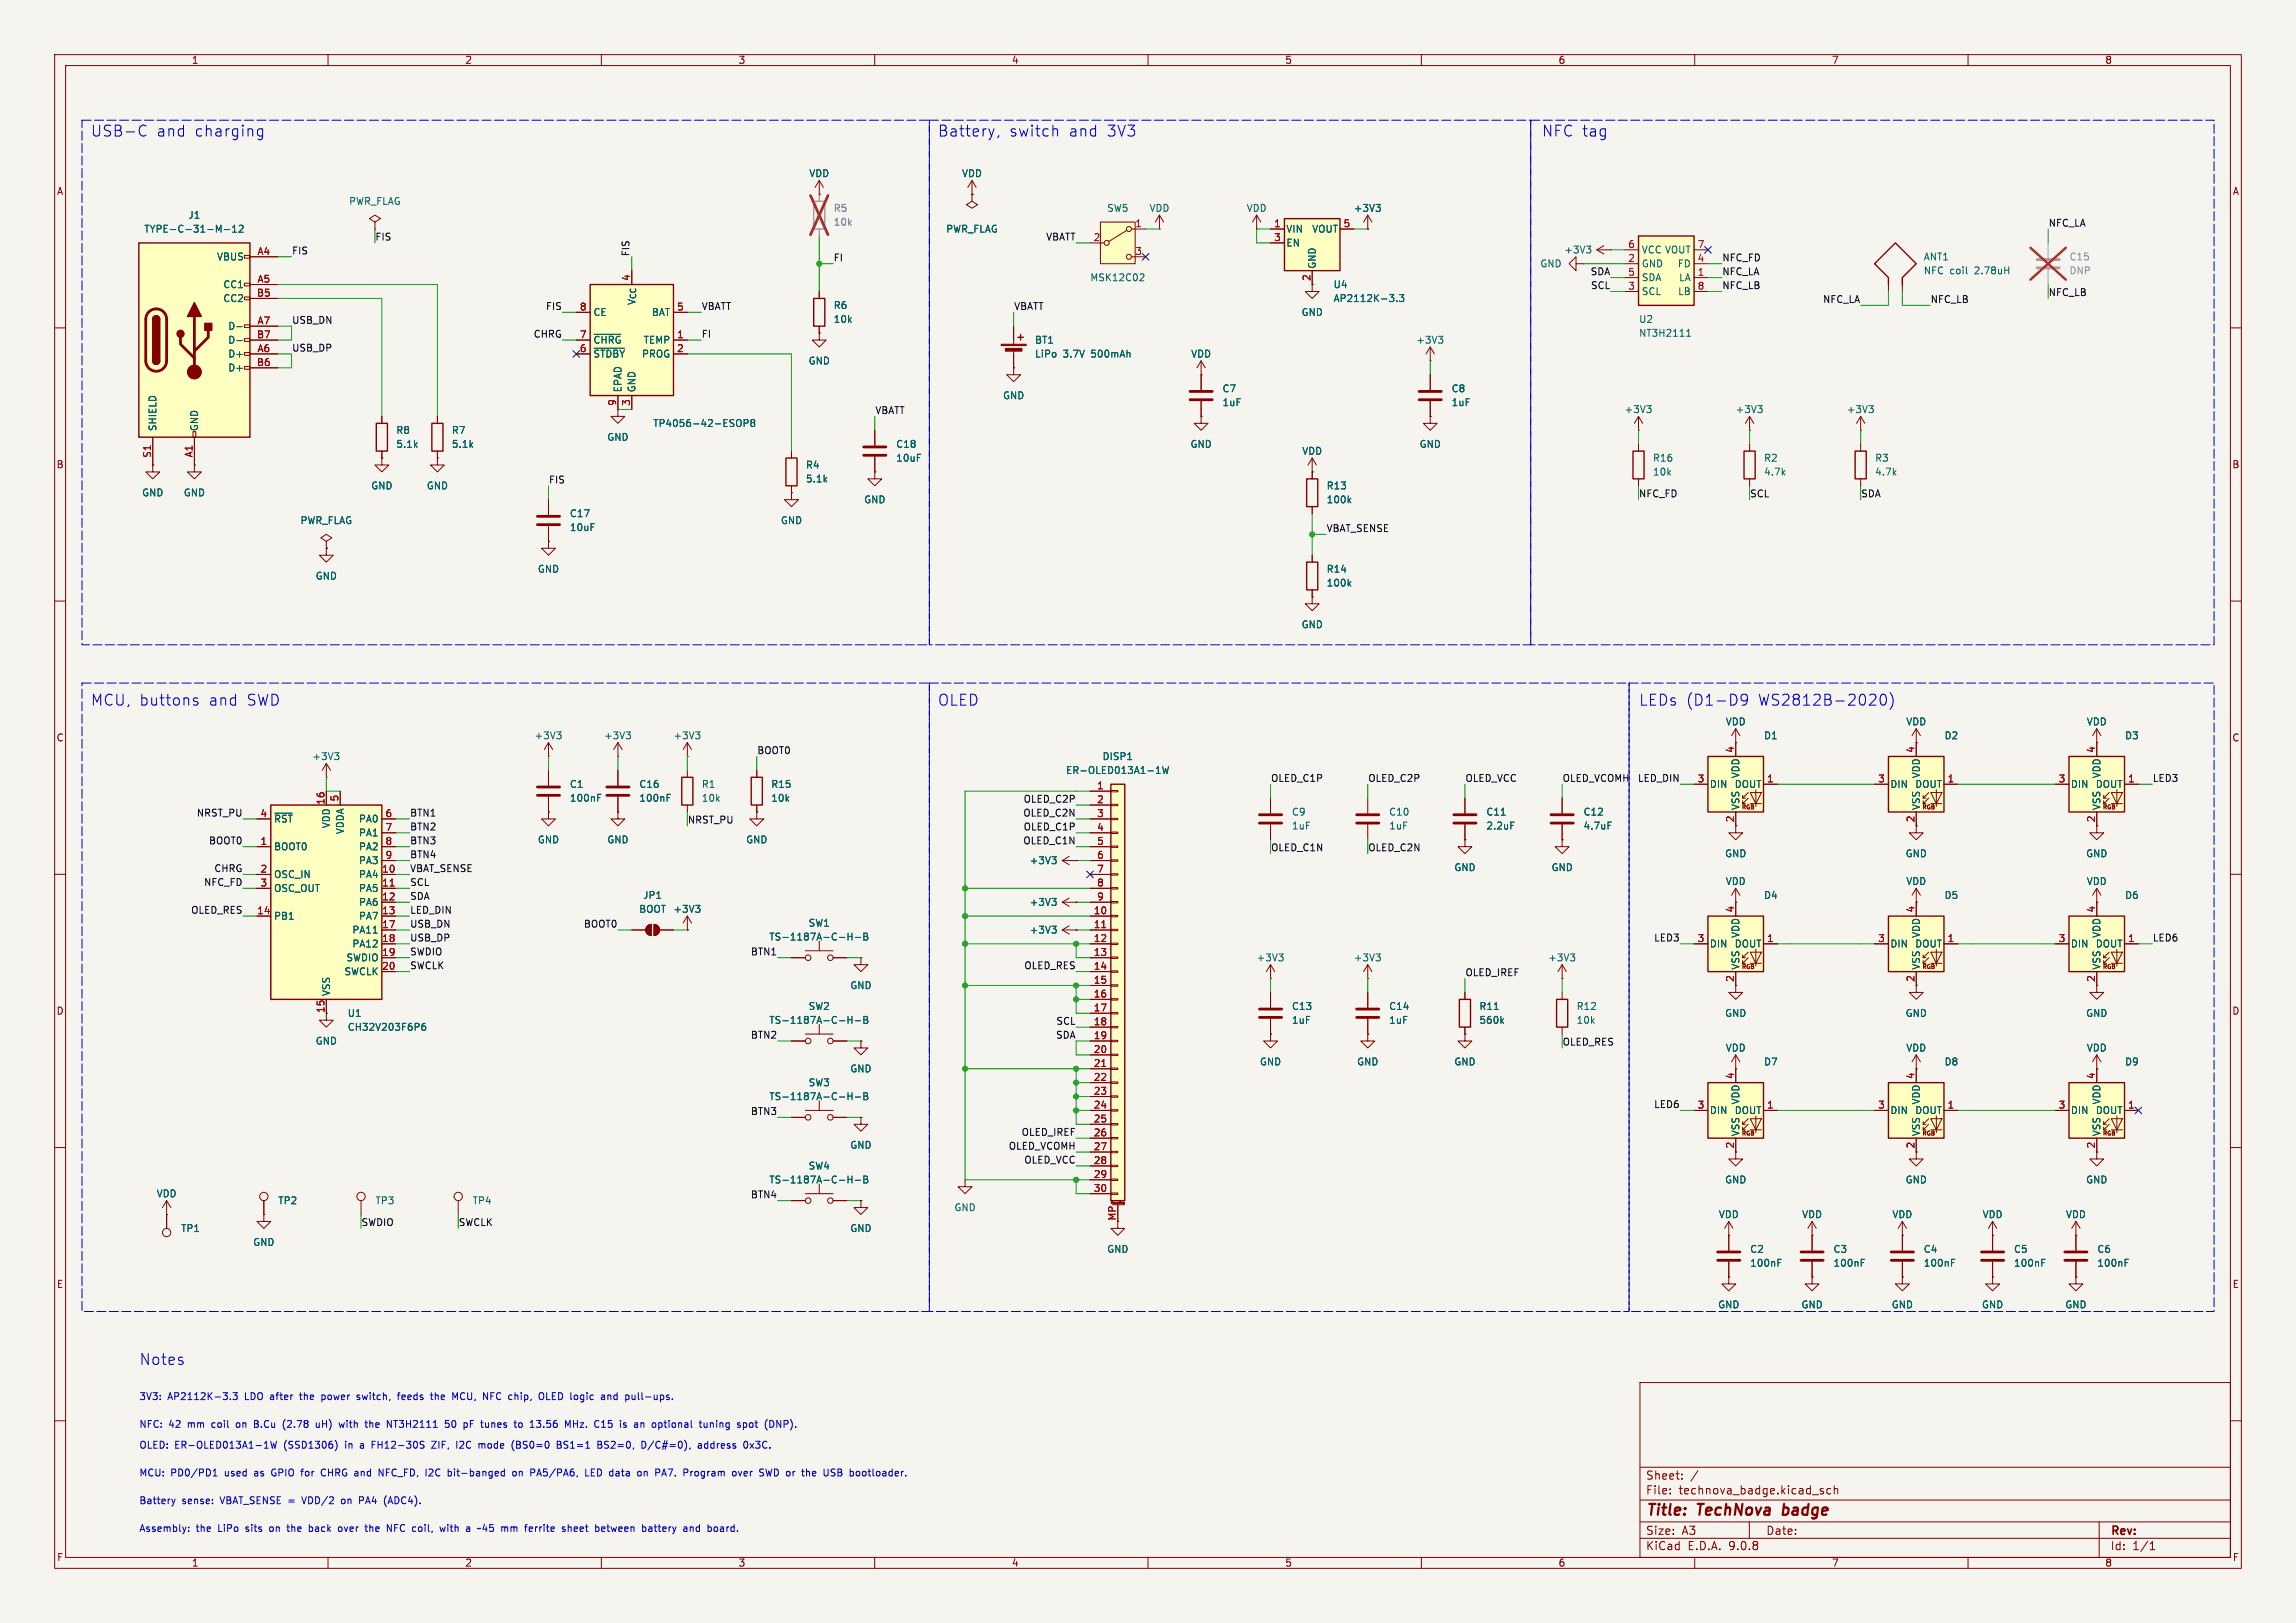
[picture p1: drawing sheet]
<svg xmlns="http://www.w3.org/2000/svg" width="420mm" height="297mm" viewBox="0 0 420 297" stroke-linecap="round" stroke-linejoin="round" font-family="sans-serif">
<defs><g id="words">
<g font-size="2.8" fill="#0000c2">
<text x="16.5" y="25.2">USB-C</text>
<text x="28.6" y="25.2">and</text>
<text x="35.6" y="25.2">charging</text>
<text x="171.4" y="25.2">Battery,</text>
<text x="184.6" y="25.2">switch</text>
<text x="195.5" y="25.2">and</text>
<text x="202.5" y="25.2">3V3</text>
<text x="281.9" y="25.2">NFC tag</text>
<text x="16.5" y="129.3">MCU, buttons</text>
<text x="38.1" y="129.3">and</text>
<text x="45.2" y="129.3">SWD</text>
<text x="171.4" y="129.3">OLED</text>
<text x="299.7" y="129.3">LEDs (D1-D9</text>
<text x="321.5" y="129.3">WS2812B-2020)</text>
<text x="25.4" y="249.9">Notes</text>
</g>
<g font-size="2.8" fill="#840000">
<text x="301" y="277.9">Title:</text>
<text x="310.6" y="277.9">TechNova</text>
<text x="327" y="277.9">badge</text>
</g>
<g font-size="2.1" fill="#840000">
<text x="301" y="273.7">File:</text>
<text x="301" y="271">Sheet:</text>
<text x="307.1" y="273.7">technova_badge.kicad_sch</text>
<text x="301" y="281.1">Size:</text>
<text x="307.6" y="281.1">A3</text>
<text x="323" y="281.1">Date:</text>
<text x="386" y="281.3">Rev:</text>
<text x="301" y="283.9">KiCad</text>
<text x="308.7" y="283.9">E.D.A.</text>
<text x="316.3" y="283.9">9.0.8</text>
<text x="386" y="283.9">Id:</text>
<text x="390.1" y="283.9">1/1</text>
</g>
<g font-size="1.8" fill="#840000">
<text x="35" y="11.9">1</text>
<text x="85" y="11.9">2</text>
<text x="135" y="11.9">3</text>
<text x="185" y="11.9">4</text>
<text x="235" y="11.9">5</text>
<text x="285" y="11.9">6</text>
<text x="335" y="11.9">7</text>
<text x="385" y="11.9">8</text>
<text x="10.3" y="35.9">A</text>
<text x="408.3" y="35.9">A</text>
<text x="10.3" y="85.9">B</text>
<text x="408.2" y="85.9">B</text>
<text x="10.3" y="135.9">C</text>
<text x="408.2" y="135.9">C</text>
<text x="350.3" y="150.6" transform="rotate(-90 350.3 150.6)">2</text>
<text x="317.2" y="179.8" transform="rotate(-90 317.2 179.8)">2</text>
<text x="10.3" y="185.9">D</text>
<text x="59.4" y="185.5" transform="rotate(-90 59.4 185.5)">15</text>
<text x="408.2" y="185.9">D</text>
<text x="204.2" y="223.5" transform="rotate(-90 204.2 223.5)">MP</text>
<text x="10.3" y="235.9">E</text>
<text x="408.3" y="235.9">E</text>
<text x="10.3" y="285.9">F</text>
<text x="35" y="286.9">1</text>
<text x="85" y="286.9">2</text>
<text x="135" y="286.9">3</text>
<text x="185" y="286.9">4</text>
<text x="235" y="286.9">5</text>
<text x="285" y="286.9">6</text>
<text x="335" y="286.9">7</text>
<text x="385" y="286.9">8</text>
<text x="408.3" y="285.9">F</text>
</g>
<g font-size="1.8" fill="#006464">
<text x="147.9" y="32.6">VDD</text>
<text x="175.9" y="32.6">VDD</text>
<text x="34.4" y="40.2">J1</text>
<text x="63.8" y="37.7">PWR_FLAG</text>
<text x="202.4" y="39">SW5</text>
<text x="210.2" y="39">VDD</text>
<text x="228" y="39">VDD</text>
<text x="247.5" y="39">+3V3</text>
<text x="26.3" y="42.8">TYPE-C-31-M-12</text>
<text x="39.6" y="47.9">VBUS</text>
<text x="173" y="42.8">PWR_FLAG</text>
<text x="235.2" y="42.8">VIN</text>
<text x="235.2" y="45.3">EN</text>
<text x="239.9" y="42.8">VOUT</text>
<text x="286" y="46.6">+3V3</text>
<text x="300.2" y="46.6">VCC VOUT</text>
<text x="351.8" y="47.9">ANT1</text>
<text x="40.8" y="52.9">CC1</text>
<text x="199.3" y="51.7">MSK12C02</text>
<text x="240.9" y="49.3" transform="rotate(-90 240.9 49.3)">GND</text>
<text x="243.8" y="52.9">U4</text>
<text x="281.7" y="49.1">GND</text>
<text x="300.2" y="49.1">GND</text>
<text x="300.2" y="51.7">SDA</text>
<text x="306.8" y="49.1">FD</text>
<text x="307.1" y="51.7">LA</text>
<text x="351.8" y="50.4">NFC coil</text>
<text x="361.3" y="50.4">2.78uH</text>
<text x="40.8" y="55.5">CC2</text>
<text x="108.5" y="58">CE</text>
<text x="116.4" y="56" transform="rotate(-90 116.4 56)">V_{CC}</text>
<text x="119.2" y="58">BAT</text>
<text x="152.4" y="56.7">R6</text>
<text x="152.4" y="59.3">10k</text>
<text x="238" y="58">GND</text>
<text x="243.8" y="55.5">AP2112K-3.3</text>
<text x="299.7" y="59.3">U2</text>
<text x="300.2" y="54.2">SCL</text>
<text x="306.9" y="54.2">LB</text>
<text x="41.7" y="60.6">D-</text>
<text x="41.7" y="63.1">D-</text>
<text x="41.7" y="65.6">D+</text>
<text x="108.5" y="63.1">~{CHRG}</text>
<text x="108.5" y="65.6">~{STDBY} PROG</text>
<text x="117.6" y="63.1">TEMP</text>
<text x="189.2" y="63.1">BT1</text>
<text x="189.2" y="65.6">LiPo</text>
<text x="194.5" y="65.6">3.7V</text>
<text x="199.7" y="65.6">500mAh</text>
<text x="217.8" y="65.6">VDD</text>
<text x="259" y="63.1">+3V3</text>
<text x="299.7" y="61.8">NT3H2111</text>
<text x="41.7" y="68.2">D+</text>
<text x="113.9" y="71.9" transform="rotate(-90 113.9 71.9)">EPAD</text>
<text x="116.4" y="71.9" transform="rotate(-90 116.4 71.9)">GND</text>
<text x="147.8" y="66.9">GND</text>
<text x="223.5" y="72">C7</text>
<text x="265.4" y="72">C8</text>
<text x="183.4" y="73.3">GND</text>
<text x="223.5" y="74.5">1uF</text>
<text x="265.4" y="74.5">1uF</text>
<text x="297.1" y="75.8">+3V3</text>
<text x="317.4" y="75.8">+3V3</text>
<text x="337.7" y="75.8">+3V3</text>
<text x="28.8" y="79" transform="rotate(-90 28.8 79)">SHIELD</text>
<text x="36.4" y="79" transform="rotate(-90 36.4 79)">GND</text>
<text x="72.4" y="79.6">R8</text>
<text x="72.4" y="82.1">5.1k</text>
<text x="82.6" y="79.6">R7</text>
<text x="82.6" y="82.1">5.1k</text>
<text x="111" y="80.9">GND</text>
<text x="119.4" y="78.3">TP4056-42-ESOP8</text>
<text x="163.8" y="82.1">C18</text>
<text x="217.7" y="82.1">GND</text>
<text x="238.1" y="83.4">VDD</text>
<text x="259.6" y="82.1">GND</text>
<text x="67.8" y="89.8">GND</text>
<text x="78" y="89.8">GND</text>
<text x="147.3" y="86">R4</text>
<text x="147.3" y="88.5">5.1k</text>
<text x="163.8" y="84.7">10uF</text>
<text x="242.6" y="89.8">R13</text>
<text x="302.3" y="87.2">10k</text>
<text x="302.3" y="84.7">R16</text>
<text x="322.6" y="84.7">R2</text>
<text x="322.6" y="87.2">4.7k</text>
<text x="342.9" y="84.7">R3</text>
<text x="342.9" y="87.2">4.7k</text>
<text x="25.9" y="91">GND</text>
<text x="33.5" y="91">GND</text>
<text x="104.1" y="94.8">C17</text>
<text x="158" y="92.3">GND</text>
<text x="242.6" y="92.3">100k</text>
<text x="54.9" y="96.1">PWR_FLAG</text>
<text x="104.1" y="97.4">10uF</text>
<text x="142.7" y="96.1">GND</text>
<text x="57.7" y="106.3">GND</text>
<text x="98.3" y="105">GND</text>
<text x="242.6" y="105">R14</text>
<text x="242.6" y="107.5">100k</text>
<text x="238" y="115.2">GND</text>
<text x="97.7" y="135.5">+3V3</text>
<text x="110.4" y="135.5">+3V3</text>
<text x="123.1" y="135.5">+3V3</text>
<text x="315.6" y="132.9">VDD</text>
<text x="322.6" y="135.5">D1</text>
<text x="348.6" y="132.9">VDD</text>
<text x="355.6" y="135.5">D2</text>
<text x="381.6" y="132.9">VDD</text>
<text x="388.6" y="135.5">D3</text>
<text x="57" y="139.3">+3V3</text>
<text x="194.9" y="141.8">ER-OLED013A1-1W</text>
<text x="201.6" y="139.3">DISP1</text>
<text x="318.4" y="142.5" transform="rotate(-90 318.4 142.5)">VDD</text>
<text x="351.4" y="142.5" transform="rotate(-90 351.4 142.5)">VDD</text>
<text x="384.4" y="142.5" transform="rotate(-90 384.4 142.5)">VDD</text>
<text x="104.1" y="144.4">C1</text>
<text x="104.1" y="146.9">100nF</text>
<text x="116.8" y="146.9">100nF</text>
<text x="116.8" y="144.4">C16</text>
<text x="128.3" y="144.4">R1</text>
<text x="128.3" y="146.9">10k</text>
<text x="141" y="146.9">10k</text>
<text x="141" y="144.4">R15</text>
<text x="236.2" y="149.5">C9</text>
<text x="254" y="149.5">C10</text>
<text x="271.8" y="149.5">C11</text>
<text x="289.6" y="149.5">C12</text>
<text x="312.7" y="144.4">DIN</text>
<text x="317.2" y="144.4">DOUT</text>
<text x="318.4" y="148.3" transform="rotate(-90 318.4 148.3)">VSS</text>
<text x="345.7" y="144.4">DIN</text>
<text x="350.2" y="144.4">DOUT</text>
<text x="351.4" y="148.3" transform="rotate(-90 351.4 148.3)">VSS</text>
<text x="378.7" y="144.4">DIN</text>
<text x="383.3" y="144.4">DOUT</text>
<text x="384.4" y="148.3" transform="rotate(-90 384.4 148.3)">VSS</text>
<text x="50" y="150.7">~{RST}</text>
<text x="50" y="155.8">BOOT0</text>
<text x="60.6" y="151.7" transform="rotate(-90 60.6 151.7)">VDD</text>
<text x="63.1" y="152.7" transform="rotate(-90 63.1 152.7)">VDDA</text>
<text x="65.6" y="150.7">PA0</text>
<text x="65.6" y="153.3">PA1</text>
<text x="65.6" y="155.8">PA2</text>
<text x="98.3" y="154.5">GND</text>
<text x="111" y="154.5">GND</text>
<text x="136.4" y="154.5">GND</text>
<text x="236.2" y="152">1uF</text>
<text x="254" y="152">1uF</text>
<text x="271.8" y="152">2.2uF</text>
<text x="289.6" y="152">4.7uF</text>
<text x="50" y="160.9">OSC_IN</text>
<text x="65.6" y="158.3">PA3</text>
<text x="65.6" y="160.9">PA4</text>
<text x="188.3" y="158.3">+3V3</text>
<text x="265.9" y="159.6">GND</text>
<text x="283.7" y="159.6">GND</text>
<text x="315.5" y="157.1">GND</text>
<text x="348.5" y="157.1">GND</text>
<text x="381.5" y="157.1">GND</text>
<text x="50" y="163.4">OSC_OUT</text>
<text x="65.6" y="163.4">PA5</text>
<text x="65.6" y="166">PA6</text>
<text x="116.8" y="167.2">BOOT</text>
<text x="117.6" y="164.7">JP1</text>
<text x="123.1" y="167.2">+3V3</text>
<text x="188.3" y="166">+3V3</text>
<text x="315.6" y="162.2">VDD</text>
<text x="322.6" y="164.7">D4</text>
<text x="348.6" y="162.2">VDD</text>
<text x="355.6" y="164.7">D5</text>
<text x="381.6" y="162.2">VDD</text>
<text x="388.6" y="164.7">D6</text>
<text x="50" y="168.5">PB1</text>
<text x="64.4" y="171">PA11</text>
<text x="64.4" y="173.6">PA12</text>
<text x="65.6" y="168.5">PA7</text>
<text x="140.6" y="172.3">TS-1187A-C-H-B</text>
<text x="147.8" y="169.8">SW1</text>
<text x="188.3" y="171">+3V3</text>
<text x="312.7" y="173.6">DIN</text>
<text x="317.2" y="173.6">DOUT</text>
<text x="318.4" y="171.7" transform="rotate(-90 318.4 171.7)">VDD</text>
<text x="345.7" y="173.6">DIN</text>
<text x="350.2" y="173.6">DOUT</text>
<text x="351.4" y="171.7" transform="rotate(-90 351.4 171.7)">VDD</text>
<text x="378.7" y="173.6">DIN</text>
<text x="383.3" y="173.6">DOUT</text>
<text x="384.4" y="171.7" transform="rotate(-90 384.4 171.7)">VDD</text>
<text x="62.9" y="178.7">SWCLK</text>
<text x="63.3" y="176.1">SWDIO</text>
<text x="229.8" y="176.1">+3V3</text>
<text x="247.5" y="176.1">+3V3</text>
<text x="283.1" y="176.1">+3V3</text>
<text x="318.4" y="177.5" transform="rotate(-90 318.4 177.5)">VSS</text>
<text x="351.4" y="177.5" transform="rotate(-90 351.4 177.5)">VSS</text>
<text x="384.4" y="177.5" transform="rotate(-90 384.4 177.5)">VSS</text>
<text x="60.6" y="182.4" transform="rotate(-90 60.6 182.4)">VSS</text>
<text x="147.8" y="185">SW2</text>
<text x="155.4" y="181.2">GND</text>
<text x="236.2" y="185">C13</text>
<text x="254" y="185">C14</text>
<text x="270.5" y="185">R11</text>
<text x="288.3" y="185">R12</text>
<text x="57.7" y="191.4">GND</text>
<text x="63.5" y="186.3">U1</text>
<text x="63.5" y="188.8">CH32V203F6P6</text>
<text x="140.6" y="187.6">TS-1187A-C-H-B</text>
<text x="236.2" y="187.6">1uF</text>
<text x="254" y="187.6">1uF</text>
<text x="270.5" y="187.6">560k</text>
<text x="288.3" y="187.6">10k</text>
<text x="315.5" y="186.3">GND</text>
<text x="348.5" y="186.3">GND</text>
<text x="381.5" y="186.3">GND</text>
<text x="155.4" y="196.4">GND</text>
<text x="230.4" y="195.2">GND</text>
<text x="248.2" y="195.2">GND</text>
<text x="265.9" y="195.2">GND</text>
<text x="315.6" y="192.6">VDD</text>
<text x="322.6" y="195.2">D7</text>
<text x="348.6" y="192.6">VDD</text>
<text x="355.6" y="195.2">D8</text>
<text x="381.6" y="192.6">VDD</text>
<text x="388.6" y="195.2">D9</text>
<text x="140.6" y="201.5">TS-1187A-C-H-B</text>
<text x="147.8" y="199">SW3</text>
<text x="318.4" y="202.2" transform="rotate(-90 318.4 202.2)">VDD</text>
<text x="351.4" y="202.2" transform="rotate(-90 351.4 202.2)">VDD</text>
<text x="384.4" y="202.2" transform="rotate(-90 384.4 202.2)">VDD</text>
<text x="312.7" y="204.1">DIN</text>
<text x="317.2" y="204.1">DOUT</text>
<text x="318.4" y="208" transform="rotate(-90 318.4 208)">VSS</text>
<text x="345.7" y="204.1">DIN</text>
<text x="350.2" y="204.1">DOUT</text>
<text x="351.4" y="208" transform="rotate(-90 351.4 208)">VSS</text>
<text x="378.7" y="204.1">DIN</text>
<text x="383.3" y="204.1">DOUT</text>
<text x="384.4" y="208" transform="rotate(-90 384.4 208)">VSS</text>
<text x="147.8" y="214.2">SW4</text>
<text x="155.4" y="210.4">GND</text>
<text x="28.6" y="219.3">VDD</text>
<text x="50.8" y="220.6">TP2</text>
<text x="68.6" y="220.6">TP3</text>
<text x="86.4" y="220.6">TP4</text>
<text x="140.6" y="216.8">TS-1187A-C-H-B</text>
<text x="174.5" y="221.8">GND</text>
<text x="315.5" y="216.8">GND</text>
<text x="348.5" y="216.8">GND</text>
<text x="381.5" y="216.8">GND</text>
<text x="33" y="225.7">TP1</text>
<text x="155.4" y="225.7">GND</text>
<text x="314.3" y="223.1">VDD</text>
<text x="329.6" y="223.1">VDD</text>
<text x="346.1" y="223.1">VDD</text>
<text x="362.6" y="223.1">VDD</text>
<text x="377.8" y="223.1">VDD</text>
<text x="46.2" y="228.2">GND</text>
<text x="202.4" y="229.5">GND</text>
<text x="320" y="229.5">C2</text>
<text x="320" y="232">100nF</text>
<text x="335.3" y="229.5">C3</text>
<text x="335.3" y="232">100nF</text>
<text x="351.8" y="229.5">C4</text>
<text x="351.8" y="232">100nF</text>
<text x="368.3" y="229.5">C5</text>
<text x="368.3" y="232">100nF</text>
<text x="383.5" y="229.5">C6</text>
<text x="383.5" y="232">100nF</text>
<text x="314.2" y="239.6">GND</text>
<text x="329.4" y="239.6">GND</text>
<text x="345.9" y="239.6">GND</text>
<text x="362.5" y="239.6">GND</text>
<text x="377.7" y="239.6">GND</text>
</g>
<g font-size="1.8" fill="#939391">
<text x="152.4" y="39">R5</text>
<text x="152.4" y="41.5">10k</text>
<text x="378.5" y="47.9">C15</text>
<text x="378.5" y="50.4">DNP</text>
</g>
<g font-size="1.8" fill="#a90000">
<text x="207.6" y="41.7">1</text>
<text x="233" y="41.7">1</text>
<text x="245.7" y="41.7">5</text>
<text x="47" y="46.7">A4</text>
<text x="200" y="44.2">2</text>
<text x="207.6" y="46.7">3</text>
<text x="233" y="44.2">3</text>
<text x="297.7" y="45.5">6</text>
<text x="310.4" y="45.5">7</text>
<text x="47" y="51.8">A5</text>
<text x="115.3" y="51.5" transform="rotate(-90 115.3 51.5)">4</text>
<text x="239.8" y="51.5" transform="rotate(-90 239.8 51.5)">2</text>
<text x="297.7" y="48">2</text>
<text x="297.7" y="50.5">5</text>
<text x="297.7" y="53.1">3</text>
<text x="310.4" y="48">4</text>
<text x="310.4" y="50.5">1</text>
<text x="310.4" y="53.1">8</text>
<text x="46.9" y="54.4">B5</text>
<text x="47" y="59.4">A7</text>
<text x="106" y="56.9">8</text>
<text x="123.8" y="56.9">5</text>
<text x="46.9" y="62">B7</text>
<text x="47" y="64.5">A6</text>
<text x="106" y="62">7</text>
<text x="106" y="64.5">6</text>
<text x="123.8" y="62">1</text>
<text x="123.8" y="64.5">2</text>
<text x="46.9" y="67.1">B6</text>
<text x="112.8" y="74.4" transform="rotate(-90 112.8 74.4)">9</text>
<text x="115.3" y="74.4" transform="rotate(-90 115.3 74.4)">3</text>
<text x="27.7" y="83.9" transform="rotate(-90 27.7 83.9)">S1</text>
<text x="35.3" y="83.8" transform="rotate(-90 35.3 83.8)">A1</text>
<text x="317.2" y="137.9" transform="rotate(-90 317.2 137.9)">4</text>
<text x="350.3" y="137.9" transform="rotate(-90 350.3 137.9)">4</text>
<text x="383.3" y="137.9" transform="rotate(-90 383.3 137.9)">4</text>
<text x="310.4" y="143.3">3</text>
<text x="323.1" y="143.3">1</text>
<text x="343.5" y="143.3">3</text>
<text x="356.2" y="143.3">1</text>
<text x="376.5" y="143.3">3</text>
<text x="389.2" y="143.3">1</text>
<text x="47.6" y="149.6">4</text>
<text x="59.4" y="147.4" transform="rotate(-90 59.4 147.4)">16</text>
<text x="62" y="146.8" transform="rotate(-90 62 146.8)">5</text>
<text x="70.4" y="149.6">6</text>
<text x="200.6" y="144.5">1</text>
<text x="200.6" y="147.1">2</text>
<text x="200.6" y="149.6">3</text>
<text x="47.6" y="154.7">1</text>
<text x="70.4" y="152.1">7</text>
<text x="70.4" y="154.7">8</text>
<text x="200.6" y="152.1">4</text>
<text x="200.6" y="154.7">5</text>
<text x="317.2" y="150.6" transform="rotate(-90 317.2 150.6)">2</text>
<text x="383.3" y="150.6" transform="rotate(-90 383.3 150.6)">2</text>
<text x="47.6" y="159.8">2</text>
<text x="69.8" y="159.8">10</text>
<text x="70.4" y="157.2">9</text>
<text x="200.6" y="157.2">6</text>
<text x="200.6" y="159.8">7</text>
<text x="46.9" y="167.4">14</text>
<text x="47.6" y="162.3">3</text>
<text x="69.8" y="162.3">11</text>
<text x="69.8" y="164.8">12</text>
<text x="69.8" y="167.4">13</text>
<text x="200" y="167.4">10</text>
<text x="200.6" y="162.3">8</text>
<text x="200.6" y="164.8">9</text>
<text x="317.2" y="167.1" transform="rotate(-90 317.2 167.1)">4</text>
<text x="350.3" y="167.1" transform="rotate(-90 350.3 167.1)">4</text>
<text x="383.3" y="167.1" transform="rotate(-90 383.3 167.1)">4</text>
<text x="69.8" y="169.9">17</text>
<text x="69.8" y="172.5">18</text>
<text x="200" y="169.9">11</text>
<text x="200" y="172.5">12</text>
<text x="310.4" y="172.5">3</text>
<text x="323.1" y="172.5">1</text>
<text x="343.5" y="172.5">3</text>
<text x="356.2" y="172.5">1</text>
<text x="376.5" y="172.5">3</text>
<text x="389.2" y="172.5">1</text>
<text x="69.8" y="175">19</text>
<text x="69.8" y="177.5">20</text>
<text x="200" y="175">13</text>
<text x="200" y="177.5">14</text>
<text x="350.3" y="179.8" transform="rotate(-90 350.3 179.8)">2</text>
<text x="383.3" y="179.8" transform="rotate(-90 383.3 179.8)">2</text>
<text x="200" y="180.1">15</text>
<text x="200" y="182.6">16</text>
<text x="200" y="185.2">17</text>
<text x="200" y="187.7">18</text>
<text x="200" y="190.2">19</text>
<text x="200" y="192.8">20</text>
<text x="200" y="195.3">21</text>
<text x="200" y="197.9">22</text>
<text x="317.2" y="197.6" transform="rotate(-90 317.2 197.6)">4</text>
<text x="350.3" y="197.6" transform="rotate(-90 350.3 197.6)">4</text>
<text x="383.3" y="197.6" transform="rotate(-90 383.3 197.6)">4</text>
<text x="200" y="200.4">23</text>
<text x="200" y="202.9">24</text>
<text x="310.4" y="202.9">3</text>
<text x="323.1" y="202.9">1</text>
<text x="343.5" y="202.9">3</text>
<text x="356.2" y="202.9">1</text>
<text x="376.5" y="202.9">3</text>
<text x="389.2" y="202.9">1</text>
<text x="200" y="205.5">25</text>
<text x="200" y="208">26</text>
<text x="200" y="210.6">27</text>
<text x="200" y="213.1">28</text>
<text x="200" y="215.6">29</text>
<text x="317.2" y="210.3" transform="rotate(-90 317.2 210.3)">2</text>
<text x="350.3" y="210.3" transform="rotate(-90 350.3 210.3)">2</text>
<text x="383.3" y="210.3" transform="rotate(-90 383.3 210.3)">2</text>
<text x="200" y="218.2">30</text>
</g>
<g font-size="1.8" fill="#0f0f0f">
<text x="374.6" y="41.6">NFC_LA</text>
<text x="53.3" y="46.6">FIS</text>
<text x="68.6" y="44.1">FIS</text>
<text x="115.2" y="47" transform="rotate(-90 115.2 47)">FIS</text>
<text x="152.4" y="47.9">FI</text>
<text x="191.3" y="44.1">VBATT</text>
<text x="315" y="47.9">NFC_FD</text>
<text x="290.9" y="50.5">SDA</text>
<text x="290.9" y="53">SCL</text>
<text x="315" y="53">NFC_LB</text>
<text x="315" y="50.5">NFC_LA</text>
<text x="53.3" y="59.3">USB_DN</text>
<text x="99.8" y="56.8">FIS</text>
<text x="128.3" y="56.8">VBATT</text>
<text x="185.4" y="56.8">VBATT</text>
<text x="333.4" y="55.5">NFC_LA</text>
<text x="353.1" y="55.5">NFC_LB</text>
<text x="374.6" y="54.3">NFC_LB</text>
<text x="53.3" y="64.4">USB_DP</text>
<text x="97.5" y="61.9">CHRG</text>
<text x="128.3" y="61.9">FI</text>
<text x="160" y="75.9">VBATT</text>
<text x="100.3" y="88.6">FIS</text>
<text x="299.7" y="91.1">NFC_FD</text>
<text x="320" y="91.1">SCL</text>
<text x="340.4" y="91.1">SDA</text>
<text x="242.6" y="97.4">VBAT_SENSE</text>
<text x="138.4" y="138.1">BOOT0</text>
<text x="232.4" y="143.2">OLED_C1P</text>
<text x="250.2" y="143.2">OLED_C2P</text>
<text x="268" y="143.2">OLED_VCC</text>
<text x="285.8" y="143.2">OLED_VCOMH</text>
<text x="299.5" y="143.2">LED_DIN</text>
<text x="393.7" y="143.2">LED3</text>
<text x="35.9" y="149.5">NRST_PU</text>
<text x="74.9" y="149.5">BTN1</text>
<text x="187.1" y="149.5">OLED_C2N</text>
<text x="187.2" y="147">OLED_C2P</text>
<text x="38.1" y="154.6">BOOT0</text>
<text x="74.9" y="154.6">BTN3</text>
<text x="74.9" y="152.1">BTN2</text>
<text x="125.7" y="150.8">NRST_PU</text>
<text x="187.1" y="154.6">OLED_C1N</text>
<text x="187.2" y="152.1">OLED_C1P</text>
<text x="232.4" y="155.9">OLED_C1N</text>
<text x="250.2" y="155.9">OLED_C2N</text>
<text x="39.1" y="159.7">CHRG</text>
<text x="74.9" y="157.1">BTN4</text>
<text x="74.9" y="159.7">VBAT_SENSE</text>
<text x="34.9" y="167.3">OLED_RES</text>
<text x="37.2" y="162.2">NFC_FD</text>
<text x="74.9" y="162.2">SCL</text>
<text x="74.9" y="164.8">SDA</text>
<text x="74.9" y="167.3">LED_DIN</text>
<text x="74.9" y="169.8">USB_DN</text>
<text x="74.9" y="172.4">USB_DP</text>
<text x="106.7" y="169.8">BOOT0</text>
<text x="302.5" y="172.4">LED3</text>
<text x="393.7" y="172.4">LED6</text>
<text x="74.9" y="174.9">SWDIO</text>
<text x="74.9" y="177.5">SWCLK</text>
<text x="137.3" y="174.9">BTN1</text>
<text x="187.3" y="177.5">OLED_RES</text>
<text x="268" y="178.7">OLED_IREF</text>
<text x="137.3" y="190.2">BTN2</text>
<text x="193.1" y="190.2">SDA</text>
<text x="193.1" y="187.6">SCL</text>
<text x="285.8" y="191.4">OLED_RES</text>
<text x="302.5" y="202.9">LED6</text>
<text x="137.3" y="204.1">BTN3</text>
<text x="186.8" y="207.9">OLED_IREF</text>
<text x="184.4" y="210.5">OLED_VCOMH</text>
<text x="187.3" y="213">OLED_VCC</text>
<text x="137.3" y="219.4">BTN4</text>
<text x="66" y="224.4">SWDIO</text>
<text x="83.8" y="224.4">SWCLK</text>
</g>
<g font-size="1.8" fill="#0000c2">
<text x="25.4" y="256.3">3V3:</text>
<text x="30.7" y="256.3">AP2112K-3.3</text>
<text x="44.9" y="256.3">LDO after</text>
<text x="55.4" y="256.3">the</text>
<text x="59.5" y="256.3">power</text>
<text x="66.2" y="256.3">switch,</text>
<text x="73.9" y="256.3">feeds</text>
<text x="80.1" y="256.3">the</text>
<text x="84.3" y="256.3">MCU,</text>
<text x="90.1" y="256.3">NFC chip,</text>
<text x="100.7" y="256.3">OLED logic</text>
<text x="112.5" y="256.3">and</text>
<text x="117.1" y="256.3">pull-ups.</text>
<text x="25.4" y="261.4">NFC:</text>
<text x="30.9" y="261.4">42</text>
<text x="34.5" y="261.4">mm</text>
<text x="39" y="261.4">coil</text>
<text x="43.7" y="261.4">on</text>
<text x="47.2" y="261.4">B.Cu</text>
<text x="52.6" y="261.4">(2.78</text>
<text x="58.9" y="261.4">uH)</text>
<text x="63.4" y="261.4">with</text>
<text x="68.4" y="261.4">the</text>
<text x="72.5" y="261.4">NT3H2111</text>
<text x="83.3" y="261.4">50</text>
<text x="86.9" y="261.4">pF</text>
<text x="90.3" y="261.4">tunes</text>
<text x="96.6" y="261.4">to</text>
<text x="99.7" y="261.4">13.56</text>
<text x="106.3" y="261.4">MHz.</text>
<text x="111.9" y="261.4">C15</text>
<text x="116.7" y="261.4">is</text>
<text x="119.6" y="261.4">an</text>
<text x="123" y="261.4">optional</text>
<text x="131.9" y="261.4">tuning</text>
<text x="139" y="261.4">spot</text>
<text x="144.3" y="261.4">(DNP).</text>
<text x="25.4" y="265.2">OLED:</text>
<text x="32" y="265.2">ER-OLED013A1-1W</text>
<text x="52.1" y="265.2">(SSD1306)</text>
<text x="63.4" y="265.2">in</text>
<text x="66.4" y="265.2">a</text>
<text x="68.7" y="265.2">FH12-30S</text>
<text x="79.9" y="265.2">ZIF,</text>
<text x="84.6" y="265.2">I2C</text>
<text x="88.8" y="265.2">mode</text>
<text x="95.1" y="265.2">(BS0=0</text>
<text x="103.6" y="265.2">BS1=1</text>
<text x="111.2" y="265.2">BS2=0,</text>
<text x="119.5" y="265.2">D/C#=0),</text>
<text x="130" y="265.2">address</text>
<text x="138.6" y="265.2">0x3C.</text>
<text x="25.4" y="270.3">MCU:</text>
<text x="25.4" y="275.3">Battery</text>
<text x="31.2" y="270.3">PD0/PD1</text>
<text x="33.3" y="275.3">sense:</text>
<text x="40.4" y="275.3">VBAT_SENSE =</text>
<text x="41.2" y="270.3">used</text>
<text x="46.8" y="270.3">as</text>
<text x="50.2" y="270.3">GPIO for</text>
<text x="55.8" y="275.3">VDD/2</text>
<text x="59.6" y="270.3">CHRG and</text>
<text x="63.1" y="275.3">on</text>
<text x="66.6" y="275.3">PA4</text>
<text x="70.6" y="270.3">NFC_FD,</text>
<text x="71.3" y="275.3">(ADC4).</text>
<text x="79.4" y="270.3">I2C</text>
<text x="83.6" y="270.3">bit-banged</text>
<text x="95.7" y="270.3">on</text>
<text x="99.1" y="270.3">PA5/PA6,</text>
<text x="109.4" y="270.3">LED data</text>
<text x="119.3" y="270.3">on</text>
<text x="122.8" y="270.3">PA7.</text>
<text x="128.2" y="270.3">Program</text>
<text x="137.3" y="270.3">over</text>
<text x="142.5" y="270.3">SWD or</text>
<text x="150.7" y="270.3">the</text>
<text x="154.8" y="270.3">USB</text>
<text x="159.8" y="270.3">bootloader.</text>
<text x="25.4" y="280.4">Assembly:</text>
<text x="35.9" y="280.4">the</text>
<text x="40" y="280.4">LiPo</text>
<text x="45.2" y="280.4">sits</text>
<text x="49.8" y="280.4">on</text>
<text x="53.3" y="280.4">the</text>
<text x="57.4" y="280.4">back</text>
<text x="63" y="280.4">over</text>
<text x="68.1" y="280.4">the</text>
<text x="72.3" y="280.4">NFC coil,</text>
<text x="82.4" y="280.4">with</text>
<text x="87.4" y="280.4">a</text>
<text x="89.7" y="280.4">~45</text>
<text x="94.2" y="280.4">mm</text>
<text x="98.8" y="280.4">ferrite</text>
<text x="105.8" y="280.4">sheet</text>
<text x="112" y="280.4">between</text>
<text x="120.8" y="280.4">battery</text>
<text x="128.6" y="280.4">and</text>
<text x="133.2" y="280.4">board.</text>
</g>
<g font-size="1.1" fill="#840000">
<text x="318.5" y="148.3">RGB</text>
<text x="351.5" y="148.3">RGB</text>
<text x="384.5" y="148.3">RGB</text>
<text x="318.5" y="177.5">RGB</text>
<text x="351.5" y="177.5">RGB</text>
<text x="384.5" y="177.5">RGB</text>
<text x="318.5" y="208">RGB</text>
<text x="351.5" y="208">RGB</text>
<text x="384.5" y="208">RGB</text>
</g>
<text font-size=".5" fill="#840000" x="203.1" y="220.4">Mounting</text>
</g></defs>
<path d="M0 0h420v297h-420z" fill="#f5f4ef" stroke="#f5f4ef" stroke-width=".18"/>
<g fill="none" stroke="#840000" stroke-width=".18">
<path d="M10 10h400v277h-400zM12 12h396v273h-396zM60 10v2M110 10v2M160 10v2M210 10v2M260 10v2M310 10v2M360 10v2M10 60h2M113 74.9v1.3h1.3l-1.3 1.3-1.2-1.3h1.2M113 74.9h.1"/>
<path d="M160 78.7v2.8M408 60h2M160 83.6v2.8M10 110h2M408 110h2M113 138.4h.1M113 135.9l-.7 1.3M113 135.9l.8 1.3M113 135.9v2.5M10 160h2M285.7 146.1v2.7M285.7 150.9v2.8"/>
<path d="M408 160h2M285.7 179.1h.1M285.7 176.5v2.6M285.7 176.5l-.7 1.3M285.7 176.5l.8 1.3M268 181.6v1.3M268 188v1.2M285.7 181.6v1.3M285.7 188v1.2M10 210h2M408 210h2M300 253h108v32h-108z"/>
<path d="M10 260h2M300 278.5h108M300 274.5h108M300 268.5h108M305.5 273.2v.2M305.5 272.5v.1M307.7 270.5v.2M307.7 269.8v.1M310.6 269.1l-1.3 1.9M320 278.5v3M332.9 272.7l.7 .4-.2 .3-.5-.1M333.5 272.5l-.3-.1-.3 .2"/>
<path d="M334.9 272.5l-.5-.1-.2 .3v.4l.1 .2h.6M335.5 272.5l.2-.1 .4 .1 .1 .9M335.5 271.9v1.5M384 278.5v6.5M408 260h2M60 285v2M110 285v2M160 285v2M210 285v2M260 285v2M300 281.5h108M310 285v2"/>
<path d="M360 285v2M393.3 283.6h.9M393.3 282.5l.4-.4v1.5"/>
</g>
<path d="M326.1 277.1l.2 .1M326.3 275.2l-.2 2" fill="none" stroke="#840000" stroke-width=".4"/>
<path d="M158 81.8h4.1M158 83.3h4.1M283.7 149.1h4.1M283.7 150.6h4.1" fill="none" stroke="#840000" stroke-width=".51"/>
<path d="M114.5 133.9h.8l-.4 .5M115.1 134.4l.2 .3v.3l-.2 .2M294.1 150.4h.7M287.3 174.6h.7l-.4 .5M287.8 175.1l.2 .2v.3l-.2 .2M273.3 184.7h.8M274.7 186.8l.3 .5M275 186.4l-.4 .5" fill="none" stroke="#006464" stroke-width=".18"/>
<path d="M267 182.9h2v5.1h-2zM284.7 182.9h2.1v5.1h-2.1z" fill="none" stroke="#840000" stroke-width=".25"/>
<path d="M107.9 52.1h15.3v20.3h-15.3z" fill="#ffffc2"/>
<path d="M107.9 52.1h15.3v20.3h-15.3zM79 77.5h2v5.1h-2z" fill="none" stroke="#840000" stroke-width=".25"/>
<g fill="none" stroke="#840000" stroke-width=".18">
<path d="M68.6 40.6l1-.6-1-.6-1 .6 1 .6v1.3M68.6 41.9h.1M105.4 57.2h2.5M123.2 57.2h2.5M80 76.2v1.3M105.4 62.2h2.5M105.4 64.8h2.5M113 72.4v2.5M115.6 72.4v2.5M123.2 62.2h2.5M123.2 64.8h2.5M27.9 85.1v1.3h1.3l-1.3 1.2-1.2-1.2h1.2"/>
<path d="M27.9 85.1h.1M80 82.6v1.2M100.3 99.1v1.2h1.3l-1.3 1.3-1.2-1.3h1.2M100.3 99.1h.1M100.3 91.4v2.8M100.3 96.3v2.8M250.2 146.1v2.7M250.2 150.9v2.8M268 153.7v1.2h1.2l-1.2 1.3-1.3-1.3h1.3M268 153.7h.1M268 146.1v2.7M268 150.9v2.8"/>
<path d="M285.7 153.7v1.2h1.3l-1.3 1.3-1.2-1.3h1.2M285.7 153.7h.1M144.8 175.3h2.5M147.3 174h5.1M149.9 172.2v1.8M152.4 175.3h2.5"/>
<circle cx="147.8" cy="175.3" r=".51"/>
<circle cx="151.9" cy="175.3" r=".51"/>
</g>
<g fill="none" stroke="#006464" stroke-width=".18">
<path d="M108.7 61.2h4.9M108.7 63.7h5.5M135 76.8a.43 .43 0 0 1 .6 .4v.4a.43 .43 0 0 1-.6 .4M136.1 77.4h.6l.1-.2v-.3l-.7-.1v1.2M137.6 77.3l-.3-.2 .3-.3h.2l.3 .2-.3 .3M137.6 77.3l-.3 .3 .1 .3 .2 .1h.3l.2-.2v-.2l-.3-.3M137.6 77.3h.2M274.6 149.2h.7M276.4 150.4h.6M155.1 170.8v1.2M155.1 171.4h.7M155.8 170.8v1.2"/>
<path d="M156.5 171.5h.9M158 171.4h.4M158 170.8h.4l.3 .2-.3 .4 .3 .1v.3l-.2 .2h-.5z"/>
</g>
<path d="M98.3 94.5h4.1M98.3 96h4.1M248.2 149.1h4M248.2 150.6h4M265.9 149.1h4.1M265.9 150.6h4.1" fill="none" stroke="#840000" stroke-width=".51"/>
<path d="M25.4 44.5h20.3v35.5h-20.3z" fill="#ffffc2"/>
<g fill="none" stroke="#840000" stroke-width=".18">
<path d="M149.9 35.6h.1M149.9 33l-.8 1.3M149.9 33l.7 1.3M149.9 33v2.6M44.7 46.7h1v.5h-1zM44.7 51.8h1v.5h-1zM44.7 54.4h1v.5h-1zM44.7 59.4h1v.5h-1zM45.7 47h5.1M45.7 52.1h5.1M45.7 54.6h5.1M45.7 59.7h5.1"/>
<path d="M35.3 79h.5v1h-.5zM44.7 62h1v.5h-1zM44.7 64.5h1v.5h-1zM44.7 67.1h1v.5h-1zM45.7 62.2h5.1M45.7 64.8h5.1M45.7 67.3h5.1M27.9 80v5.1M35.6 85.1v1.3h1.2l-1.2 1.2-1.3-1.2h1.3M35.6 85.1h.1M35.6 80v5.1M232.4 146.1v2.7"/>
<path d="M232.4 150.9v2.8M232.4 179.1h.1M232.4 176.5l-.8 1.3M232.4 176.5l.8 1.3M232.4 176.5v2.6M250.2 179.1h.1M250.2 176.5v2.6M250.2 176.5l-.8 1.3M250.2 176.5l.8 1.3M232.4 189.2v1.3h1.3l-1.3 1.3-1.3-1.3h1.3M232.4 189.2h.1M232.4 181.6v2.8"/>
<path d="M232.4 186.4v2.8M250.2 189.2v1.3h1.3l-1.3 1.3-1.3-1.3h1.3M250.2 189.2h.1M250.2 181.6v2.8M250.2 186.4v2.8M268 189.2v1.3h1.2l-1.2 1.3-1.3-1.3h1.3M268 189.2h.1M48.3 222.2v1.3h1.2l-1.2 1.3-1.3-1.3h1.3M48.3 222.2h.1M204.5 223.5v1.3h1.2l-1.2 1.3-1.3-1.3h1.3"/>
</g>
<path d="M25.4 44.5h20.3v35.5h-20.3zM27.9 58.4a.64 .64 0 0 1 .7-.6 .64 .64 0 0 1 .6 .6M27.9 66a.64 .64 0 0 0 .7 .7 .64 .64 0 0 0 .6-.7" fill="none" stroke="#840000" stroke-width=".25"/>
<path d="M27.2 57.1a1.9 1.9 0 0 1 2.1-.4 1.9 1.9 0 0 1 1.2 1.7v7.6a1.91 1.91 0 0 1-1.9 1.9 1.91 1.91 0 0 1-1.9-1.9v-7.7l.1-.7zM35.6 57.9v10.2M33 61.7v1.3l2.6 2.5M38.1 60.5v1.2l-2.5 2.6M230.4 149.1h4M230.4 150.6h4M230.4 184.7h4M230.4 186.2h4M248.2 184.7h4M248.2 186.2h4" fill="none" stroke="#840000" stroke-width=".51"/>
<g fill="#840000" stroke="#840000" stroke-width=".25">
<path d="M27.9 58.4h1.3v7.6h-1.3z"/>
<path d="M28.1 58a.64 .64 0 0 1 .7-.2 .64 .64 0 0 1 .4 .6h-1.3z"/>
<path d="M27.9 66h1.3a.64 .64 0 0 1-.6 .7 .64 .64 0 0 1-.7-.7z"/>
<path d="M35.6 55.4l1.2 2.5h-2.5z"/>
<path d="M37.5 59.2h1.2v1.3h-1.2z"/>
<circle cx="33" cy="61.1" r=".63"/>
</g>
<circle cx="35.6" cy="68.1" r="1.27" fill="#840000" stroke="#840000" stroke-width=".18"/>
<path d="M41 42h1M42.5 42.5h.8M42.5 41.6l.4-.4v1.3M43.3 59.8h1M43.8 41.3l.4-.1 .3 .4-.8 .9h.8M43.3 62.3h1M233.9 174.6h.8l-.4 .5M234.5 175.1l.2 .2v.3l-.2 .2M251.7 174.6h.8l-.4 .5M252.2 175.1l.3 .2v.3l-.3 .2" fill="none" stroke="#006464" stroke-width=".18"/>
<path d="M203.2 143.5h2.5v76.2h-2.5z" fill="#ffffc2"/>
<path d="M203.2 143.5h2.5v76.2h-2.5z" fill="none" stroke="#840000" stroke-width=".25"/>
<g fill="none" stroke="#840000" stroke-width=".18">
<path d="M194.3 157.5h2.5M194.3 157.5l1.3 .7M195.6 156.7l-1.3 .8M196.8 157.5h.1M199.4 144.8h3.8M199.4 147.3h3.8M199.4 149.9h3.8M199.4 152.4h3.8M199.4 154.9h3.8M199.4 157.5h3.8M203.2 144.7h1.3v.2h-1.3zM203.2 147.2h1.3v.2h-1.3z"/>
<path d="M203.2 149.7h1.3v.3h-1.3zM203.2 152.3h1.3v.2h-1.3zM203.2 154.8h1.3v.3h-1.3zM203.2 157.4h1.3v.2h-1.3zM203.2 159.9h1.3v.2h-1.3zM194.3 165.1h2.5M194.3 170.2h2.5M194.3 165.1l1.3 .8M194.3 170.2l1.3 .7M195.6 164.3l-1.3 .8M195.6 169.4l-1.3 .8M196.8 165.1h.1"/>
<path d="M196.8 170.2h.1M199.4 160h3.8M199.4 162.6h3.8M199.4 165.1h3.8M199.4 167.6h3.8M199.4 170.2h3.8M199.4 172.7h3.8M199.4 175.3h3.8M199.4 177.8h3.8M203.2 162.4h1.3v.3h-1.3zM203.2 165h1.3v.2h-1.3zM203.2 167.5h1.3v.3h-1.3z"/>
<path d="M203.2 170.1h1.3v.2h-1.3zM203.2 172.6h1.3v.2h-1.3zM203.2 175.1h1.3v.3h-1.3zM203.2 177.7h1.3v.2h-1.3zM199.4 180.3h3.8M199.4 182.9h3.8M199.4 185.4h3.8M199.4 188h3.8M199.4 190.5h3.8M199.4 193h3.8M199.4 195.6h3.8M199.4 198.1h3.8"/>
<path d="M203.2 180.2h1.3v.3h-1.3zM203.2 182.8h1.3v.2h-1.3zM203.2 185.3h1.3v.2h-1.3zM203.2 187.8h1.3v.3h-1.3zM203.2 190.4h1.3v.2h-1.3zM203.2 192.9h1.3v.3h-1.3zM203.2 195.5h1.3v.2h-1.3zM203.2 198h1.3v.2h-1.3zM350.5 195.6h.1M350.5 193l-.7 1.3M350.5 193l.8 1.3M350.5 193v2.6"/>
<path d="M30.5 219.7l-.8 1.3M30.5 219.7l.7 1.3M30.5 219.7v5.1M83.8 219.7v2.5M199.4 200.7h3.8M199.4 203.2h3.8M199.4 205.7h3.8M199.4 208.3h3.8M199.4 210.8h3.8M199.4 213.4h3.8M199.4 215.9h3.8M199.4 218.4h3.8"/>
<path d="M203.2 200.5h1.3v.3h-1.3zM203.2 203.1h1.3v.2h-1.3zM203.2 205.6h1.3v.3h-1.3zM203.2 208.2h1.3v.2h-1.3zM203.2 210.7h1.3v.2h-1.3zM203.2 213.2h1.3v.3h-1.3zM203.2 215.8h1.3v.2h-1.3zM203.2 218.3h1.3v.3h-1.3zM350.5 210.8v1.3h1.3l-1.3 1.3-1.3-1.3h1.3M30.5 222.2h.1M203.5 220.5h2M204.5 220.5v3"/>
<path d="M205.5 220.2v-.2h.2l-.1 .4M205.5 220.4h.1M205.5 220.2h.1M205.5 220.2h.2M205.6 220.4h.1M379.7 226.1v2.8M379.7 230.9v2.8"/>
<circle cx="83.8" cy="218.9" r=".76"/>
<circle cx="30.5" cy="225.6" r=".76"/>
</g>
<path d="M201.5 169.8h.8M201.5 195.2h.8" fill="none" stroke="#a90000" stroke-width=".18"/>
<path d="M206.3 139h.7M192.4 156.8h.8l-.4 .5M193 157.3l.2 .2v.3l-.2 .3M211.5 141.5h.7M211.6 140.6l.3-.3v1.2M212.7 140.3l.3 1.2 .2-.9 .3 .9 .3-1.2M192.4 164.4h.8l-.4 .5M192.4 169.5h.8l-.4 .5M193 164.9l.2 .2v.3l-.2 .3M193 170l.2 .2v.3l-.2 .3M388.7 231.1h.5M388.7 230.4h.6" fill="none" stroke="#006464" stroke-width=".18"/>
<path d="M377.7 229.1h4.1M377.7 230.6h4.1" fill="none" stroke="#840000" stroke-width=".51"/>
<path d="M312.4 198.1h10.2v10.2h-10.2z" fill="#ffffc2"/>
<g fill="none" stroke="#840000" stroke-width=".18">
<path d="M59.7 99.1l1-.7-1-.6-1 .6 1 .7v1.2M59.7 100.3h.1M317.5 195.6h.1M317.5 193v5.1M317.5 193l-.8 1.3M317.5 193l.8 1.3M309.9 203.2h2.5M317.5 208.3v3.8h1.3l-1.3 1.3-1.3-1.3h1.3M318.8 205.7h.5M318.8 206.8h.5M319.8 204.7l-1 1v-.5M319.8 205.7l-1 1.1v-.6"/>
<path d="M320.2 204.7h2l-1 2.1zM320.2 206.8h2M321.2 204.2v3.1M322.6 203.2h2.5M316.2 233.7v1.2h1.3l-1.3 1.3-1.2-1.3h1.2M316.2 233.7h.1M316.2 226.1h.1M316.2 223.5v5.4M316.2 230.9v2.8M316.2 223.5l-.7 1.3M316.2 223.5l.8 1.3"/>
</g>
<path d="M312.4 198.1h10.2v10.2h-10.2z" fill="none" stroke="#840000" stroke-width=".25"/>
<path d="M314.2 229.1h4.1M314.2 230.6h4.1" fill="none" stroke="#840000" stroke-width=".51"/>
<path d="M325.2 231.1h.5M325.2 230.4h.6" fill="none" stroke="#006464" stroke-width=".18"/>
<path d="M345.4 198.1h10.2v10.2h-10.2z" fill="#ffffc2"/>
<g fill="none" stroke="#840000" stroke-width=".18">
<path d="M69.8 76.2v1.3M69.8 83.8v1.3h1.3l-1.3 1.3-1.2-1.3h1.2M69.8 83.8h.1M69.8 82.6v1.2M80 83.8v1.3h1.3l-1.3 1.3-1.3-1.3h1.3M80 83.8h.1M144.8 90.2v1.2h1.2l-1.2 1.3-1.3-1.3h1.3M144.8 90.2h.1M144.8 82.6v1.2M144.8 88.9v1.3M160 86.4v1.2h1.3l-1.3 1.3-1.3-1.3h1.3M160 86.4h.1"/>
<path d="M59.7 100.3v1.3h1.3l-1.3 1.3-1.3-1.3h1.3M59.7 100.3h.1M59.7 139.7l-.8 1.3M59.7 139.7l.8 1.3M59.7 139.7v2.5M100.3 138.4h.1M100.3 135.9l-.7 1.3M100.3 135.9l.8 1.3M100.3 135.9v2.5M125.7 138.4h.1M125.7 135.9l-.7 1.3M125.7 135.9l.8 1.3"/>
<path d="M125.7 135.9v2.5M59.7 142.2h.1M144.8 190.5h2.5M147.3 189.2h5.1M149.9 187.5v1.7M152.4 190.5h2.5M350.5 195.6v2.5M66 219.7v2.5M342.9 203.2h2.5M350.5 208.3v2.5M351.8 205.7h.5M351.8 206.8h.5"/>
<path d="M352.8 204.7l-1 1v-.5M352.8 205.7l-1 1.1v-.6M353.2 204.7h2l-1 2.1zM353.2 206.8h2M354.2 204.2v3.1M355.6 203.2h2.5M331.5 233.7v1.2h1.2l-1.2 1.3-1.3-1.3h1.3M331.5 233.7h.1M331.5 226.1h.1M331.5 223.5v5.4M331.5 230.9v2.8M331.5 223.5l-.8 1.3"/>
<path d="M331.5 223.5l.7 1.3M348 226.1h.1M348 233.7v1.2h1.2l-1.2 1.3-1.3-1.3h1.3M348 233.7h.1M348 223.5l-.8 1.3M348 223.5l.7 1.3M348 223.5v5.4M348 230.9v2.8M364.5 226.1h.1M364.5 233.7v1.2h1.3l-1.3 1.3-1.3-1.3h1.3M364.5 233.7h.1M364.5 223.5v5.4"/>
<path d="M364.5 230.9v2.8M364.5 223.5l-.8 1.3M364.5 223.5l.8 1.3M379.7 226.1h.1M379.7 233.7v1.2h1.3l-1.3 1.3-1.2-1.3h1.2M379.7 233.7h.1M379.7 223.5l-.7 1.3M379.7 223.5l.8 1.3M379.7 223.5v2.6"/>
<circle cx="147.8" cy="190.5" r=".51"/>
<circle cx="151.9" cy="190.5" r=".51"/>
<circle cx="66" cy="218.9" r=".76"/>
</g>
<path d="M68.8 77.5h2.1v5.1h-2.1zM143.8 83.8h2v5.1h-2zM345.4 198.1h10.2v10.2h-10.2z" fill="none" stroke="#840000" stroke-width=".25"/>
<g fill="none" stroke="#006464" stroke-width=".18">
<path d="M61.2 137.7h.8l-.4 .5M61.7 138.2l.3 .3v.3l-.3 .2M101.8 133.9h.8l-.4 .5M102.4 134.4l.2 .3v.3l-.2 .2M127.2 133.9h.8l-.4 .5M127.8 134.4l.2 .3v.3l-.2 .2M155.1 186v1.3M155.1 186.6h.7M155.8 186v1.3M156.5 186.8h.9M158 186.6h.4M158 186h.4l.3 .2-.3 .4 .3 .1v.3l-.2 .3h-.5z"/>
<path d="M340.5 231.1h.4M340.5 230.4h.6M357 231.1h.4M357 230.4h.6M373.5 231.1h.4M373.5 230.4h.6"/>
</g>
<path d="M329.4 229.1h4.1M329.4 230.6h4.1M345.9 229.1h4.1M345.9 230.6h4.1M362.5 229.1h4M362.5 230.6h4" fill="none" stroke="#840000" stroke-width=".51"/>
<path d="M378.5 198.1h10.1v10.2h-10.1z" fill="#ffffc2"/>
<g fill="none" stroke="#840000" stroke-width=".18">
<path d="M229.9 39.4l-.8 1.2M229.9 39.4l.7 1.2M229.9 39.4v2.5M229.9 41.9h.1M240 52.1v1.2h1.3l-1.3 1.3-1.2-1.3h1.2M219.7 68.6h.1M219.7 66l-.8 1.3M219.7 66l.8 1.3M219.7 66v5.4M219.7 73.4v2.8M261.6 66h.1M261.6 76.2v1.3h1.3l-1.3 1.2-1.3-1.2h1.3"/>
<path d="M261.6 76.2h.1M261.6 63.5l-.7 1.3M261.6 63.5l.8 1.3M261.6 63.5v2.5M261.6 68.6v2.8M261.6 73.4v2.8M317.5 135.9h.1M317.5 133.4l-.8 1.2M317.5 133.4l.8 1.2M317.5 133.4v2.5M100.3 148.6v1.3h1.3l-1.3 1.2-1.2-1.2h1.2M100.3 148.6h.1"/>
<path d="M100.3 141v2.8M100.3 145.8v2.8M113 148.6v1.3h1.3l-1.3 1.2-1.2-1.2h1.2M113 148.6h.1M113 141v2.8M113 145.8v2.8M125.7 141v1.2M125.7 147.3v1.3M138.4 148.6v1.3h1.3l-1.3 1.2-1.2-1.2h1.2M138.4 148.6h.1M138.4 141v1.2M138.4 147.3v1.3"/>
<path d="M157.5 190.5v1.3h1.2l-1.2 1.2-1.3-1.2h1.3M157.5 190.5h.1M317.5 180.3v1.3h1.3l-1.3 1.3-1.3-1.3h1.3M383.5 195.6h.1M383.5 193v5.1M383.5 193l-.7 1.3M383.5 193l.8 1.3M144.8 204.5h2.5M147.3 203.2h5.1M149.9 201.4v1.8M152.4 204.5h2.5M375.9 203.2h2.6"/>
<path d="M383.5 208.3v3.8h1.3l-1.3 1.3-1.2-1.3h1.2M384.8 205.7h.5M384.8 206.8h.5M385.8 204.7l-1 1v-.5M385.8 205.7l-1 1.1v-.6M386.2 204.7h2l-1 2.1zM386.2 206.8h2M387.2 204.2v3.1M388.6 203.2h2.6"/>
<circle cx="147.8" cy="204.5" r=".51"/>
<circle cx="151.9" cy="204.5" r=".51"/>
</g>
<path d="M124.7 142.2h2v5.1h-2zM137.4 142.2h2v5.1h-2zM378.5 198.1h10.1v10.2h-10.1z" fill="none" stroke="#840000" stroke-width=".25"/>
<path d="M263.1 61.5h.8l-.4 .5M263.7 62l.2 .3v.3l-.2 .2M109.3 146h.5M109.3 145.4h.6M122 146h.5M122 145.4h.6M155.1 200v1.2M155.8 200v1.2M158 200h.4l.3 .2-.3 .4 .3 .1v.3l-.2 .2h-.5zM155.1 200.6h.7M156.5 200.8h.9M158 200.6h.4" fill="none" stroke="#006464" stroke-width=".18"/>
<path d="M217.7 71.6h4M217.7 73.2h4M259.6 71.6h4.1M259.6 73.2h4.1M98.3 144h4.1M98.3 145.5h4.1M111 144h4.1M111 145.5h4.1" fill="none" stroke="#840000" stroke-width=".51"/>
<path d="M312.4 138.4h10.2v10.2h-10.2z" fill="#ffffc2"/>
<g fill="none" stroke="#840000" stroke-width=".18">
<path d="M185.4 59.7v3.3M185.4 64v3.3M317.5 135.9v2.5M309.9 143.5h2.5M317.5 148.6v2.5M318.8 146.1h.5M318.8 147.1h.5M319.8 145l-1 1.1v-.6M319.8 146.1l-1 1v-.5M320.2 145h2l-1 2.1zM320.2 147.1h2M321.2 144.5v3.1"/>
<path d="M322.6 143.5h2.5M115.6 170.2h2.5M118.4 169.5l.7-.3v2a1.02 1.02 0 0 1-.9-.6 1.02 1.02 0 0 1 .2-1.1zM119.6 169.2a1.02 1.02 0 0 1 1 1 1.02 1.02 0 0 1-1 1zM120.6 170.2h2.6M59.7 185.4v1.3h1.3l-1.3 1.3-1.3-1.3h1.3M157.5 219.7v1.3h1.2l-1.2 1.2-1.3-1.2h1.3M157.5 219.7h.1"/>
</g>
<path d="M186.2 61.7h1M186.7 61.2v1M312.4 138.4h10.2v10.2h-10.2z" fill="none" stroke="#840000" stroke-width=".25"/>
<g fill="#840000" stroke="#840000" stroke-width=".18">
<path d="M183.1 63h4.6v.2h-4.6z"/>
<path d="M183.9 63.8h3v.5h-3z"/>
<path d="M118.4 169.5l.7-.3v2a1.02 1.02 0 0 1-.9-.6 1.02 1.02 0 0 1 .2-1.1z"/>
<path d="M119.6 169.2a1.02 1.02 0 0 1 1 1 1.02 1.02 0 0 1-1 1z"/>
</g>
<path d="M49.5 147.3h20.3v35.6h-20.3z" fill="#ffffc2"/>
<path d="M49.5 147.3h20.3v35.6h-20.3z" fill="none" stroke="#840000" stroke-width=".25"/>
<g fill="none" stroke="#840000" stroke-width=".18">
<path d="M47 149.9h2.5M47 154.9h2.5M59.7 144.8v2.5M62.2 144.8v2.5M69.8 149.9h2.6M69.8 154.9h2.6M69.8 152.4h2.6M69.8 157.5h2.6M47 160h2.5M47 162.6h2.5M47 167.6h2.5M69.8 160h2.6"/>
<path d="M69.8 162.6h2.6M69.8 167.6h2.6M69.8 165.1h2.6M69.8 170.2h2.6M69.8 172.7h2.6M69.8 175.3h2.6M69.8 177.8h2.6M125.7 170.2h.1M125.7 167.6l-.7 1.3M125.7 167.6l.8 1.3M125.7 167.6v2.6M157.5 175.3v1.2h1.2l-1.2 1.3-1.3-1.3h1.3"/>
<path d="M157.5 175.3h.1M59.7 182.9v2.5M48.3 219.7v2.5"/>
<circle cx="48.3" cy="218.9" r=".76"/>
</g>
<path d="M50.3 148.8h3.2M68.3 170.8h.7M127.2 165.7h.8l-.4 .5M127.8 166.2l.2 .2v.3l-.2 .2M77.8 187.3h-.4a.86 .86 0 0 0 0 1.2l.4-.1 .1-.4-.3-.2h-.2l-.2 .2" fill="none" stroke="#006464" stroke-width=".18"/>
<path d="M71.4 162.1h.7" fill="none" stroke="#a90000" stroke-width=".18"/>
<path d="M201.3 40.6h6.3v7.7h-6.3z" fill="#ffffc2"/>
<g fill="none" stroke="#840000" stroke-width=".18">
<path d="M212.1 39.4l-.8 1.2M212.1 39.4l.8 1.2M212.1 39.4v2.5M199.4 44.5h2.5M201.3 40.6h6.3v7.7h-6.3zM206.1 42.2l-3.3 2M207 41.9h2.5M207 47h2.5M212.1 41.9h.1M219.7 76.2v1.3h1.3l-1.3 1.2-1.3-1.2h1.3M219.7 76.2h.1M340.4 78.7h.1"/>
<path d="M340.4 76.2l-.8 1.3M340.4 76.2l.7 1.3M340.4 76.2v2.5M240 86.4h.1M240 83.8v3.8M240 92.7v1.3M240 83.8l-.7 1.3M240 83.8l.8 1.3M240 109.2v1.3h1.3l-1.3 1.3-1.2-1.3h1.2M240 109.2h.1M240 101.6v1.3M240 108v1.2"/>
<circle cx="202.4" cy="44.5" r=".46"/>
<circle cx="206.5" cy="41.9" r=".46"/>
<circle cx="206.5" cy="47" r=".46"/>
</g>
<path d="M208.7 50.1l.4 .1 .1 .3-.7 .9h.7M341.9 74.2h.8l-.5 .5M342.4 74.7l.3 .3v.3l-.3 .2M246.7 91.5l.4 .5M247.1 91.2l-.5 .5M246.7 106.8l.4 .5M247.1 106.4l-.5 .5" fill="none" stroke="#006464" stroke-width=".18"/>
<path d="M239 87.6h2v5.1h-2zM239 102.9h2v5.1h-2z" fill="none" stroke="#840000" stroke-width=".25"/>
<path d="M234.9 40h10.2v9.5h-10.2z" fill="#ffffc2"/>
<path d="M234.9 40h10.2v9.5h-10.2zM339.3 82.6h2.1v5h-2.1z" fill="none" stroke="#840000" stroke-width=".25"/>
<g fill="none" stroke="#840000" stroke-width=".18">
<path d="M250.2 39.4l-.8 1.2M250.2 39.4l.8 1.2M250.2 39.4v2.5M232.4 41.9h2.5M232.4 44.5h2.5M240 49.5v2.6M245.1 41.9h2.5M250.2 41.9h.1M340.4 81.3v1.3M340.4 87.6v1.3M350.5 165.1h.1M350.5 162.6l-.7 1.2"/>
<path d="M350.5 162.6l.8 1.2M350.5 162.6v2.5M144.8 219.7h2.5M147.3 218.4h5.1M149.9 216.7v1.7M152.4 219.7h2.5M157.5 204.5v1.2h1.2l-1.2 1.3-1.3-1.3h1.3M157.5 204.5h.1"/>
<circle cx="147.8" cy="219.7" r=".51"/>
<circle cx="151.9" cy="219.7" r=".51"/>
</g>
<path d="M251.7 37.4h.8l-.4 .5M252.2 37.9l.3 .2v.3l-.3 .3M254.2 53.9h.8l-.5 .5M254.9 54.5v.6M255.5 55.1v.1M256 53.9h.8l-.5 .5 .4 .1v.6l-.2 .1-.5-.1M155.1 215.2v1.3M155.1 215.8h.7M155.8 215.2v1.3M156.5 216h.9M158 215.8h.4M158 215.2h.4l.3 .3-.3 .3 .3 .1v.3l-.2 .3h-.5z" fill="none" stroke="#006464" stroke-width=".18"/>
<path d="M345.4 167.6h10.2v10.2h-10.2z" fill="#ffffc2"/>
<path d="M342.9 172.7h2.5M350.5 177.8v3.8h1.3l-1.3 1.3-1.3-1.3h1.3M350.5 165.1v2.5M351.8 175.3h.5M351.8 176.3h.5M352.8 174.2l-1 1.1v-.5M352.8 175.3l-1 1v-.5M353.2 174.2h2l-1 2.1zM353.2 176.3h2M354.2 173.7v3.1M355.6 172.7h2.5" fill="none" stroke="#840000" stroke-width=".18"/>
<path d="M345.4 167.6h10.2v10.2h-10.2z" fill="none" stroke="#840000" stroke-width=".25"/>
<path d="M345.4 138.4h10.2v10.2h-10.2z" fill="#ffffc2"/>
<g fill="none" stroke="#840000" stroke-width=".18">
<path d="M292.1 45.7l1.3 .8M292.1 45.7h2.5M293.4 45l-1.3 .7M294.6 45.7h.1M299.7 78.7h.1M299.7 76.2l-.7 1.3M299.7 76.2l.8 1.3M299.7 76.2v2.5M350.5 135.9v2.5M342.9 143.5h2.5M350.5 148.6v2.5M351.8 146.1h.5"/>
<path d="M351.8 147.1h.5M352.8 145l-1 1.1v-.6M352.8 146.1l-1 1v-.5M353.2 145h2l-1 2.1zM353.2 147.1h2M354.2 144.5v3.1M355.6 143.5h2.5"/>
</g>
<path d="M345.4 138.4h10.2v10.2h-10.2z" fill="none" stroke="#840000" stroke-width=".25"/>
<path d="M290.2 45h.8l-.4 .5M290.7 45.5l.3 .3v.3l-.3 .2M301.2 74.2h.8l-.4 .5M301.8 74.7l.2 .3v.3l-.2 .2" fill="none" stroke="#006464" stroke-width=".18"/>
<path d="M299.7 43.2h10.2v12.7h-10.2z" fill="#ffffc2"/>
<path d="M148.8 54.6h2.1v5.1h-2.1zM299.7 43.2h10.2v12.7h-10.2zM345.4 52.1v-1.3l-2.5-2.5 3.8-3.8 3.8 3.8-2.5 2.5v1.3M298.7 82.6h2v5h-2zM319 82.6h2.1v5h-2.1z" fill="none" stroke="#840000" stroke-width=".25"/>
<g fill="none" stroke="#840000" stroke-width=".18">
<path d="M149.9 53.3v1.3M149.9 59.7v1.3M288.3 48.3v-1.3l-1.3 1.3 1.3 1.2v-1.2h1.3M289.6 48.3h.1M297.2 45.7h2.5M297.2 48.3h2.5M297.2 50.8h2.5M297.2 53.3h2.5M309.9 45.7h2.5M309.9 48.3h2.5M309.9 50.8h2.5M309.9 53.3h2.5"/>
<path d="M345.4 50.8v2.5M348 50.8v2.5M149.9 61v1.2h1.2l-1.2 1.3-1.3-1.3h1.3M149.9 61h.1M185.4 67.3v1.3h1.3l-1.3 1.3-1.3-1.3h1.3M185.4 67.3h.1M320 78.7h.1M320 76.2v2.5M320 76.2l-.7 1.3M320 76.2l.8 1.3M299.7 81.3v1.3M299.7 87.6v1.3"/>
<path d="M320 81.3v1.3M320 87.6v1.3M350.5 135.9h.1M350.5 133.4l-.7 1.2M350.5 133.4l.8 1.2M350.5 133.4v2.5M383.5 135.9h.1M383.5 133.4l-.7 1.2M383.5 133.4l.8 1.2M383.5 133.4v2.5M317.5 165.1h.1M317.5 162.6l-.8 1.2"/>
<path d="M317.5 162.6l.8 1.2M317.5 162.6v2.5M383.5 180.3v1.3h1.3l-1.3 1.3-1.2-1.3h1.2M176.5 215.9v1.3h1.3l-1.3 1.2-1.2-1.2h1.2M176.5 215.9h.1"/>
</g>
<path d="M359.8 50l.1 .1M308.5 61.5h.8M308.5 60.6l.4-.3v1.2M321.6 74.2h.7l-.4 .5M322.1 74.7l.2 .3v.3l-.2 .2" fill="none" stroke="#006464" stroke-width=".18"/>
<path d="M372.6 47.5h4.1M372.6 49h4.1" fill="none" stroke="#9c9b98" stroke-width=".51"/>
<path d="M149.9 35.6v1.2M149.9 41.9v1.3M374.6 44.5v2.7M374.6 49.3v2.8" fill="none" stroke="#9c9b98" stroke-width=".18"/>
<path d="M148.3 35.8l3.2 7.2M151.5 35.8l-3.2 7.2M371.4 45.3l6.5 5.9M377.9 45.3l-6.5 5.9" fill="none" stroke="#e12e31" stroke-width=".46"/>
<path d="M148.8 36.8h2.1v5.1h-2.1z" fill="none" stroke="#9c9b98" stroke-width=".25"/>
<path d="M312.4 167.6h10.2v10.2h-10.2z" fill="#ffffc2"/>
<path d="M309.9 172.7h2.5M317.5 165.1v2.5M317.5 177.8v2.5M318.8 175.3h.5M318.8 176.3h.5M319.8 174.2l-1 1.1v-.5M319.8 175.3l-1 1v-.5M320.2 174.2h2l-1 2.1zM320.2 176.3h2M321.2 173.7v3.1M322.6 172.7h2.5" fill="none" stroke="#840000" stroke-width=".18"/>
<path d="M312.4 167.6h10.2v10.2h-10.2z" fill="none" stroke="#840000" stroke-width=".25"/>
<path d="M378.5 167.6h10.1v10.2h-10.1z" fill="#ffffc2"/>
<path d="M375.9 172.7h2.6M383.5 165.1v2.5M383.5 177.8v2.5M384.8 175.3h.5M384.8 176.3h.5M385.8 174.2l-1 1.1v-.5M385.8 175.3l-1 1v-.5M386.2 174.2h2l-1 2.1zM386.2 176.3h2M387.2 173.7v3.1M388.6 172.7h2.6" fill="none" stroke="#840000" stroke-width=".18"/>
<path d="M378.5 167.6h10.1v10.2h-10.1z" fill="none" stroke="#840000" stroke-width=".25"/>
<path d="M378.5 138.4h10.1v10.2h-10.1z" fill="#ffffc2"/>
<g fill="none" stroke="#840000" stroke-width=".18">
<path d="M149.9 35.6h.1M177.8 35.6h.1M177.8 35.6v1.2l1 .7-1 .6-1-.6 1-.7M177.8 33l-.8 1.3M177.8 33l.8 1.3M177.8 33v2.6M45.7 47h5.1M45.7 52.1h5.1M45.7 54.6h5.1M45.7 59.7h5.1M105.4 57.2h2.5M123.2 57.2h2.5"/>
<path d="M149.9 53.3v1.3M149.9 59.7v1.3M185.4 59.7v2.5M232.4 41.9h2.5M232.4 44.5h2.5M240 49.5v2.6M245.1 41.9h2.5M250.2 41.9h.1M45.7 62.2h5.1M45.7 64.8h5.1M45.7 67.3h5.1M69.8 76.2v1.3"/>
<path d="M80 76.2v1.3M105.4 62.2h2.5M105.4 64.8h2.5M113 74.9h.1M113 72.4v2.5M115.6 72.4v2.5M123.2 62.2h2.5M123.2 64.8h2.5M149.9 61h.1M160 78.7v2.8M185.4 67.3h.1M185.4 64.8v2.5"/>
<path d="M219.7 68.6h.1M219.7 76.2h.1M219.7 68.6v2.8M219.7 73.4v2.8M261.6 76.2h.1M261.6 68.6v2.8M261.6 73.4v2.8M27.9 85.1h.1M27.9 80v5.1M35.6 85.1h.1M35.6 80v5.1M69.8 83.8h.1"/>
<path d="M69.8 82.6v1.2M80 83.8h.1M80 82.6v1.2M100.3 99.1h.1M100.3 91.4v2.8M100.3 96.3v2.8M144.8 90.2h.1M144.8 82.6v1.2M144.8 88.9v1.3M160 86.4h.1M160 83.6v2.8M240 86.4h.1"/>
<path d="M240 86.4v1.2M240 92.7v1.3M59.7 100.3h.1M240 109.2h.1M240 101.6v1.3M240 108v1.2M317.5 135.9h.1M317.5 135.9v2.5M350.5 135.9h.1M350.5 135.9v2.5M383.5 135.9h.1M383.5 135.9v2.5"/>
<path d="M47 149.9h2.5M47 154.9h2.5M59.7 144.8v2.5M62.2 144.8v2.5M69.8 149.9h2.6M69.8 154.9h2.6M69.8 152.4h2.6M69.8 157.5h2.6M100.3 148.6h.1M100.3 141v2.8M100.3 145.8v2.8M113 148.6h.1"/>
<path d="M113 141v2.8M113 145.8v2.8M138.4 148.6h.1M138.4 141v1.2M138.4 147.3v1.3M196.8 157.5h.1M199.4 149.9h3.8M199.4 154.9h3.8M199.4 152.4h3.8M199.4 157.5h3.8M199.4 144.8h3.8M199.4 147.3h3.8"/>
<path d="M268 153.7h.1M268 146.1v2.7M268 150.9v2.8M285.7 153.7h.1M285.7 146.1v2.7M285.7 150.9v2.8M309.9 143.5h2.5M317.5 148.6v3.8h1.3l-1.3 1.3-1.3-1.3h1.3M322.6 143.5h2.5M342.9 143.5h2.5M350.5 148.6v3.8h1.3l-1.3 1.3-1.3-1.3h1.3M355.6 143.5h2.5"/>
<path d="M375.9 143.5h2.6M383.5 148.6v3.8h1.3l-1.3 1.3-1.2-1.3h1.2M384.8 146.1h.5M384.8 147.1h.5M385.8 145l-1 1.1v-.6M385.8 146.1l-1 1v-.5M386.2 145h2l-1 2.1zM386.2 147.1h2M387.2 144.5v3.1M388.6 143.5h2.6M47 160h2.5M47 162.6h2.5"/>
<path d="M47 167.6h2.5M69.8 170.2h2.6M69.8 175.3h2.6M69.8 160h2.6M69.8 162.6h2.6M69.8 167.6h2.6M69.8 165.1h2.6M69.8 172.7h2.6M69.8 177.8h2.6M115.6 170.2h2.5M120.6 170.2h2.6M125.7 170.2h.1"/>
<path d="M144.8 175.3h2.5M152.4 175.3h2.5M157.5 175.3h.1M196.8 165.1h.1M196.8 170.2h.1M199.4 170.2h3.8M199.4 175.3h3.8M199.4 160h3.8M199.4 162.6h3.8M199.4 167.6h3.8M199.4 165.1h3.8M199.4 172.7h3.8"/>
<path d="M199.4 177.8h3.8M309.9 172.7h2.5M317.5 165.1h.1M317.5 165.1v2.5M317.5 177.8v2.5M322.6 172.7h2.5M342.9 172.7h2.5M350.5 165.1h.1M350.5 165.1v2.5M350.5 177.8v2.5M355.6 172.7h2.5M375.9 172.7h2.6"/>
<path d="M383.5 165.1h.1M383.5 162.6v5M383.5 177.8v2.5M383.5 162.6l-.7 1.2M383.5 162.6l.8 1.2M388.6 172.7h2.6M59.7 182.9v2.5M144.8 190.5h2.5M152.4 190.5h2.5M157.5 190.5h.1M199.4 190.5h3.8M199.4 180.3h3.8"/>
<path d="M199.4 182.9h3.8M199.4 185.4h3.8M199.4 188h3.8M199.4 193h3.8M199.4 195.6h3.8M199.4 198.1h3.8M232.4 189.2h.1M232.4 181.6v2.8M232.4 186.4v2.8M250.2 189.2h.1M250.2 181.6v2.8M250.2 186.4v2.8"/>
<path d="M268 189.2h.1M268 181.6v1.3M268 188v1.2M317.5 195.6h.1M317.5 195.6v2.5M350.5 195.6h.1M350.5 195.6v2.5M383.5 195.6h.1M383.5 195.6v2.5M48.3 219.7v2.5M144.8 204.5h2.5M144.8 219.7h2.5"/>
<path d="M152.4 204.5h2.5M152.4 219.7h2.5M157.5 204.5h.1M157.5 219.7h.1M199.4 203.2h3.8M199.4 200.7h3.8M199.4 205.7h3.8M199.4 208.3h3.8M199.4 210.8h3.8M199.4 213.4h3.8M199.4 215.9h3.8M199.4 218.4h3.8"/>
<path d="M309.9 203.2h2.5M317.5 208.3v2.5M322.6 203.2h2.5M342.9 203.2h2.5M350.5 208.3v2.5M355.6 203.2h2.5M375.9 203.2h2.6M383.5 208.3v2.5M388.6 203.2h2.6M30.5 222.2h.1M30.5 222.2v2.6M48.3 222.2h.1"/>
<path d="M204.5 220.5v3M316.2 226.1h.1M316.2 233.7h.1M316.2 226.1v2.8M316.2 230.9v2.8M331.5 226.1h.1M331.5 233.7h.1M331.5 226.1v2.8M331.5 230.9v2.8M348 233.7h.1M348 226.1h.1M348 226.1v2.8"/>
<path d="M348 230.9v2.8M364.5 233.7h.1M364.5 226.1h.1M364.5 226.1v2.8M364.5 230.9v2.8M379.7 233.7h.1M379.7 226.1h.1M379.7 226.1v2.8M379.7 230.9v2.8"/>
</g>
<path d="M378.5 138.4h10.1v10.2h-10.1z" fill="none" stroke="#840000" stroke-width=".25"/>
<g fill="none" stroke="#009600" stroke-width=".18">
<path d="M50.8 59.7h2.5v2.5h-2.5M50.8 52.1h29.2v24.1M50.8 54.6h19v21.6M50.8 47h2.5M68.6 41.9v2.6M102.9 57.2h2.5M115.6 47v2.5M125.7 57.2h2.6M149.9 48.3h2.5M149.9 43.2v10.1M185.4 57.2v2.5M196.8 44.5h2.6"/>
<path d="M209.5 41.9h2.6M232.4 41.9h-2.5v2.6h2.5M247.6 41.9h2.6M289.6 48.3h7.6M294.6 53.3h2.6M294.6 50.8h2.6M294.6 45.7h2.6M312.4 53.3h2.6M312.4 50.8h2.6M312.4 48.3h2.6M345.4 53.3v2.6h-5M348 53.3v2.6h5.1"/>
<path d="M374.6 41.9v2.6M374.6 52.1v2.5M50.8 64.8h2.5v2.5h-2.5M102.9 62.2h2.5M113 74.9h2.6M125.7 64.8h19.1v17.8M125.7 62.2h2.6M160 76.2v2.5M261.6 66v2.6M299.7 78.7v2.6M320 78.7v2.6M340.4 78.7v2.6"/>
<path d="M100.3 88.9v2.5M240 94v7.6M240 97.8h2.6M299.7 88.9v2.5M320 88.9v2.5M340.4 88.9v2.5M100.3 138.4v2.6M113 138.4v2.6M125.7 138.4v2.6M138.4 138.4v2.6M44.4 149.9h2.6M44.4 154.9h2.6"/>
<path d="M59.7 142.2v2.6h2.5M72.4 157.5h2.5M72.4 149.9h2.5M72.4 154.9h2.5M72.4 152.4h2.5M125.7 148.6v2.5M196.8 157.5h2.6M196.8 149.9h2.6M196.8 154.9h2.6M196.8 152.4h2.6M196.8 147.3h2.6M199.4 144.8h-22.9v71.1h22.9"/>
<path d="M232.4 143.5v2.6M232.4 153.7v2.5M250.2 143.5v2.6M250.2 153.7v2.5M268 143.5v2.6M285.7 143.5v2.6M307.3 143.5h2.6M325.1 143.5h17.8M358.1 143.5h17.8M391.2 143.5h2.5M44.4 162.6h2.6M44.4 160h2.6"/>
<path d="M44.4 167.6h2.6M72.4 172.7h2.5M72.4 177.8h2.5M72.4 175.3h2.5M72.4 170.2h2.5M72.4 162.6h2.5M72.4 160h2.5M72.4 167.6h2.5M72.4 165.1h2.5M113 170.2h2.6M123.2 170.2h2.5M142.2 175.3h2.6"/>
<path d="M154.9 175.3h2.6M176.5 172.7h22.9M176.5 162.6h22.9M176.5 167.6h22.9M196.8 172.7v2.6h2.6M196.8 177.8h2.6M196.8 170.2h2.6M196.8 165.1h2.6M232.4 179.1v2.5M250.2 179.1v2.5M268 179.1v2.5M285.7 179.1v2.5"/>
<path d="M307.3 172.7h2.6M325.1 172.7h17.8M358.1 172.7h17.8M391.2 172.7h2.5M142.2 190.5h2.6M154.9 190.5h2.6M176.5 195.6h22.9M176.5 180.3h22.9M196.8 195.6v10.1h2.6M196.8 180.3v5.1h2.6M196.8 182.9h2.6M196.8 198.1h2.6"/>
<path d="M196.8 188h2.6M199.4 190.5h-2.6v2.5h2.6M285.7 189.2v2.6M142.2 204.5h2.6M142.2 219.7h2.6M154.9 204.5h2.6M154.9 219.7h2.6M196.8 203.2h2.6M196.8 215.9v2.5h2.6M196.8 210.8h2.6M196.8 208.3h2.6M196.8 200.7h2.6"/>
<path d="M196.8 213.4h2.6M307.3 203.2h2.6M325.1 203.2h17.8M358.1 203.2h17.8M66 222.2v2.6M83.8 222.2v2.6"/>
</g>
<path d="M208.9 46.4l1.3 1.2M210.2 46.4l-1.3 1.2M311.8 45.1l1.2 1.2M313 45.1l-1.2 1.2M104.8 64.2l1.2 1.2M106 64.2l-1.2 1.2M198.8 159.4l1.2 1.2M200 159.4l-1.2 1.2M390.6 202.6l1.2 1.2M391.8 202.6l-1.2 1.2" fill="none" stroke="#000084" stroke-width=".18"/>
<g fill="none" stroke="#0000c2" stroke-width=".18">
<path d="M25.8 23a.7 .7 0 0 1 .9 .1M26.7 24.7a.7 .7 0 0 1-.9 .1M48 23.7l-.5-.1-.4 .3v.6l.2 .3 .2 .1 .5-.1M48 23.6v1.6a.54 .54 0 0 1-.8 .3M181.8 23.6l-.4 1.3M182.7 24.8l-.2 .4M192.9 23.6h.3l.3 .2v1.1M35.4 128.1l.1 .2 .4 .1 .3 .3-.1 .2-.2 .1-.5-.1M36.1 127.8l-.4-.1-.3 .3M319.6 127.9l-.4 .4h-.3l-.4-.4v-.5l.2-.3 .5-.1 .3 .2a1.32 1.32 0 0 1-.4 1.8h-.4M342.8 127l.2 .1a.54 .54 0 0 1 .1 .8l-1.2 1.1h1.3M344.2 127.1a.47 .47 0 0 1 .8 .3 1.03 1.03 0 0 1-.6 1.6 1.33 1.33 0 0 1-.2-1.9z"/>
<path d="M345.7 126.8a2.29 2.29 0 0 1 0 3M42.1 256v.1M42.6 254.9h.8l-.4 .4 .3 .2v.5l-.1 .1-.6-.1M47 259.9h-.5v1.3h.5M52.2 259.8a1.46 1.46 0 0 0 0 1.9M58.9 255.3v1.2M58.9 256.1h.1M59 255.3h-.1M65.3 256.1h.4M65.7 255.3l-.4 .2 .1 .1 .3 .1M67.7 259.9v1.3M70.9 259.9l.7 1.3v-1.3"/>
<path d="M72.7 255.3h.5M73.2 254.9l-.3 .1v1.1M78.7 255.3h.5M78.9 254.9v1l.3 .2M82.1 259.9h-.6l-.1 .6 .2-.1 .4 .1 .2 .2-.1 .4-.2 .1-.5-.1M82.8 260l-.2 .4 .2 .7M82.8 254.9l.5 .9 .4-.9v1.2M86.6 259.9h-.6v1.3M98.1 259.9h.8l-.4 .5 .4 .1v.5l-.2 .2h-.4M98.9 254.9a.43 .43 0 0 1 .6 .4v.4a.43 .43 0 0 1-.6 .4M100 254.9v1.2h.6M104.9 259.9v1.3"/>
<path d="M105.6 259.9v1.3M111.2 255.3v.8M111.2 255.4l.2-.1h.3v.8M111.9 259.9h-.6v.6l.1-.1M116.2 256l-.4 .1M116.2 255.3v.8M122.4 259.9v.2M131.1 259.9v.2M138.3 259.9v1.1l.2 .2M143.9 259.9h-.5v1.3M31.4 274.3l.3 .9M31.7 275.2l-.2 .3"/>
<path d="M32 274.3l-.3 .9M34 279.4l-.3 .9M34.5 279.5v.1M39 270.1h.7M39 269.2l.3-.4v1.3M46.5 260.5h.5M48.4 265h.7M49.5 263.7l.3 1.3 .3-.9 .2 .9 .3-1.3M52.5 279.4h.5M52.7 279v1.2M55.2 273.9l.4 1.3M56.6 279v1.3"/>
<path d="M56.9 279.4l-.3 .1M57.9 260.4v.7l.3 .1 .2-.1M59.2 268.8a.68 .68 0 0 0-.4 .7 .68 .68 0 0 0 .4 .6M61.3 263.6a1.46 1.46 0 0 1 0 1.9M62 260.4l.3 .8 .2-.6 .3 .6 .2-.8M62.5 279.5l-.4-.1-.2 .3 .1 .4 .1 .2 .4-.1M62.6 274.4l-.1 .2 .1 .5M65.8 274.6h.5M66.3 273.9h-.5v1.3M66.7 279.4h.5M66.7 260.4h.5M67 261.1l.2 .1"/>
<path d="M67.8 260.4l-.1 .1M68.1 264.4h.4M68.7 263.7h-.6v1.3M69.3 268.8l.8 1.3v-1.3M70.5 275.4l.2 .3M70.7 273.7l-.2 .3M70.9 279l.7 1.3v-1.3M77.1 264.4l.3 .1 .2 .3-.3 .2h-.3M77.1 263.7l.5 .1M79 263.7h.8l-.8 1.3h.8M79 268.8l-.5 .1M79.1 269.4l-.7 .7h.8"/>
<path d="M81.4 279.4l-.2 .9-.2-.6-.3 .6M83.1 268.8v.1M83.6 263.7v1.3M84.2 263.8l-.1 .1M84.8 264.3l-.8 .7h.8M86 260.5h.5M87.8 264.2l.4 .2M88.2 264.4v.6M88.3 279.8h.8M88.3 264.2l-.1 .2M93.5 279.4v.9M93.8 265.1l.2 .4"/>
<path d="M93.8 279.4l-.3 .1M93.8 269.4l.2-.2 .4 .2v.5l-.1 .1-.3 .1-.2-.1zM94 263.6l-.2 .3M94.5 264.4h.4M94.9 263.7h-.4v1.3h.5M95 269.2v.9M95.1 260.4h.3l.1 .2v.5l-.4 .1M95.2 269.2l-.2 .2M97.9 279.4v.9M98.2 279.4l-.3 .3M98.2 270.1l.4-1.3 .4 1.3M98.3 269.7h.6"/>
<path d="M101.9 263.7h.5l.2 .3-.2 .4 .2 .1 .1 .3-.3 .2h-.5zM101.9 264.4h.5M103.9 279.5l.2-.1 .3 .1 .1 .8M103.9 279v1.3M104.9 260.5h.7M105.2 279.4l-.2 .2v.5l.2 .2M105.6 279.7l-.6 .1M107.1 270.1h.6M108.2 269.4h.4M108.8 268.8h-.6v1.3h.6M109.4 263.7h.4l.2 .3-.2 .4 .2 .1 .1 .3-.2 .2h-.5zM109.4 264.4h.4"/>
<path d="M110.6 265h.2M110.8 263.7l-.2 .3 .2 .4M111 279.4h.5M111.2 279v1.1l.3 .2M111.3 261.1l.1 .1M116.5 260.4h-.4M116.5 260.7h-.3l-.2 .2 .1 .2 .4 .1M117.4 263.7a.64 .64 0 0 1 .8 .7 .64 .64 0 0 1-.8 .6M117.9 269.3h.4l.1 .8M119.2 279.5v.8M119.2 279.7l-.1 .1M119.6 263.7l-1.1 1.6"/>
<path d="M119.7 279.4h.4M119.8 279v1.1l.3 .2M121.5 268.8l.4 1.3M122.2 268.8h.8M122.4 260.4v.8M127.1 269.9l.2 .2 .4-.1M127.7 269.4l-.4-.2-.2 .3M127.8 264.2h.4l.1 .8M127.9 279.5l-.3-.1-.3 .3 .2 .5h.4M127.9 279v1.3M128.3 264.5h-.4l-.2 .2 .2 .3h.4M129.5 264.2h-.4l-.2 .2 .1 .6h.5"/>
<path d="M129.9 260.5l.2-.1h.3l.1 .8M129.9 260.4v.8M131.1 260.4v.8M131.9 279.4h.3l.2 .2v.7M132.4 279.7l-.5 .1M135.7 269.2l-.3 .9M136.1 269.7l.6-.1v-.3l-.4-.1-.2 .2 .1 .6h.5M137.2 260.4h.3l.2 .2v.5l-.2 .1-.3-.1M137.2 264.2l.7 .8M137.9 264.2l-.7 .8M138.1 260.4h.5M142 268.8h-.3v1.3h.3"/>
<path d="M143.4 260.6h.5M153.3 268.8l.6 .1 .1 .3-.3 .2M153.3 269.4h.4M153.7 269.4l.3 .3v.3l-.7 .1M158.8 269.2h.5M159 269.9l.3 .2M34.5 280.1v.2M56.6 280.2l.3 .1M67 280.2l.2 .1M119.2 280.2l-.1 .1M132.4 280.2l-.5 .1"/>
</g>
<path d="M15 22h155v96h-155zM170 22h110v96h-110zM280 22h125v96h-125zM15 125h155v115h-155zM170 125h128v115h-128zM298 125h107v115h-107z" fill="none" stroke="#0000c2" stroke-width=".18" stroke-dasharray="1.7 .6"/>
<g fill="none" stroke="#006464" stroke-width=".18">
<path d="M251.7 37.4h.8l-.4 .5M252.2 37.9l.3 .2v.3l-.3 .3M41 42h1M42.5 42.5h.8M42.5 41.6l.4-.4v1.3M43.3 59.8h1M43.8 41.3l.4-.1 .3 .4-.8 .9h.8M254.2 53.9h.8l-.5 .5M254.9 54.5v.6M255.5 55.1v.1M256 53.9h.8l-.5 .5 .4 .1v.6l-.2 .1-.5-.1M43.3 62.3h1"/>
<path d="M108.7 61.2h4.9M108.7 63.7h5.5M135 76.8a.43 .43 0 0 1 .6 .4v.4a.43 .43 0 0 1-.6 .4M136.1 77.4h.6l.1-.2v-.3l-.7-.1v1.2M137.6 77.3l-.3-.2 .3-.3h.2l.3 .2-.3 .3M137.6 77.3l-.3 .3 .1 .3 .2 .1h.3l.2-.2v-.2l-.3-.3M137.6 77.3h.2M246.7 91.5l.4 .5M247.1 91.2l-.5 .5M246.7 106.8l.4 .5M247.1 106.4l-.5 .5M206.3 139h.7"/>
<path d="M50.3 148.8h3.2M109.3 146h.5M109.3 145.4h.6M122 146h.5M122 145.4h.6M192.4 156.8h.8l-.4 .5M193 157.3l.2 .2v.3l-.2 .3M211.5 141.5h.7M211.6 140.6l.3-.3v1.2M212.7 140.3l.3 1.2 .2-.9 .3 .9 .3-1.2M274.6 149.2h.7M276.4 150.4h.6"/>
<path d="M294.1 150.4h.7M68.3 170.8h.7M127.2 165.7h.8l-.4 .5M127.8 166.2l.2 .2v.3l-.2 .2M155.1 170.8v1.2M155.1 171.4h.7M155.8 170.8v1.2M156.5 171.5h.9M158 170.8h.4l.3 .2-.3 .4 .3 .1v.3l-.2 .2h-.5zM158 171.4h.4M192.4 164.4h.8l-.4 .5M192.4 169.5h.8l-.4 .5"/>
<path d="M193 164.9l.2 .2v.3l-.2 .3M193 170l.2 .2v.3l-.2 .3M77.8 187.3h-.4a.86 .86 0 0 0 0 1.2l.4-.1 .1-.4-.3-.2h-.2l-.2 .2M155.1 186v1.3M155.1 200v1.2M155.1 186.6h.7M155.8 186v1.3M155.8 200v1.2M156.5 186.8h.9M158 200h.4l.3 .2-.3 .4 .3 .1v.3l-.2 .2h-.5zM158 186h.4l.3 .2-.3 .4 .3 .1v.3l-.2 .3h-.5zM158 186.6h.4"/>
<path d="M273.3 184.7h.8M274.7 186.8l.3 .5M275 186.4l-.4 .5M155.1 215.2v1.3M155.1 200.6h.7M155.1 215.8h.7M155.8 215.2v1.3M156.5 200.8h.9M156.5 216h.9M158 200.6h.4M158 215.2h.4l.3 .3-.3 .3 .3 .1v.3l-.2 .3h-.5zM158 215.8h.4"/>
<path d="M325.2 231.1h.5M325.2 230.4h.6M340.5 231.1h.4M340.5 230.4h.6M357 231.1h.4M357 230.4h.6M373.5 231.1h.4M373.5 230.4h.6M388.7 231.1h.5M388.7 230.4h.6"/>
</g>
<path d="M71.4 162.1h.7M201.5 169.8h.8M201.5 195.2h.8" fill="none" stroke="#a90000" stroke-width=".18"/>
<path d="M149.9 35.6v1.2M149.9 41.9v1.3" fill="none" stroke="#9c9b98" stroke-width=".18"/>
<path d="M148.3 35.8l3.2 7.2M151.5 35.8l-3.2 7.2" fill="none" stroke="#e12e31" stroke-width=".46"/>
<g fill="#009600" stroke="#009600" stroke-width=".18">
<circle cx="196.8" cy="215.9" r=".46"/>
<circle cx="176.5" cy="172.7" r=".46"/>
<circle cx="176.5" cy="180.3" r=".46"/>
<circle cx="196.8" cy="198.1" r=".46"/>
<circle cx="196.8" cy="200.7" r=".46"/>
<circle cx="196.8" cy="203.2" r=".46"/>
<circle cx="176.5" cy="162.6" r=".46"/>
<circle cx="176.5" cy="167.6" r=".46"/>
<circle cx="196.8" cy="195.6" r=".46"/>
<circle cx="176.5" cy="195.6" r=".46"/>
<circle cx="149.9" cy="48.3" r=".46"/>
<circle cx="196.8" cy="172.7" r=".46"/>
<circle cx="196.8" cy="182.9" r=".46"/>
<circle cx="196.8" cy="180.3" r=".46"/>
<circle cx="240" cy="97.8" r=".46"/>
</g>
<use href="#words"/>
</svg>
